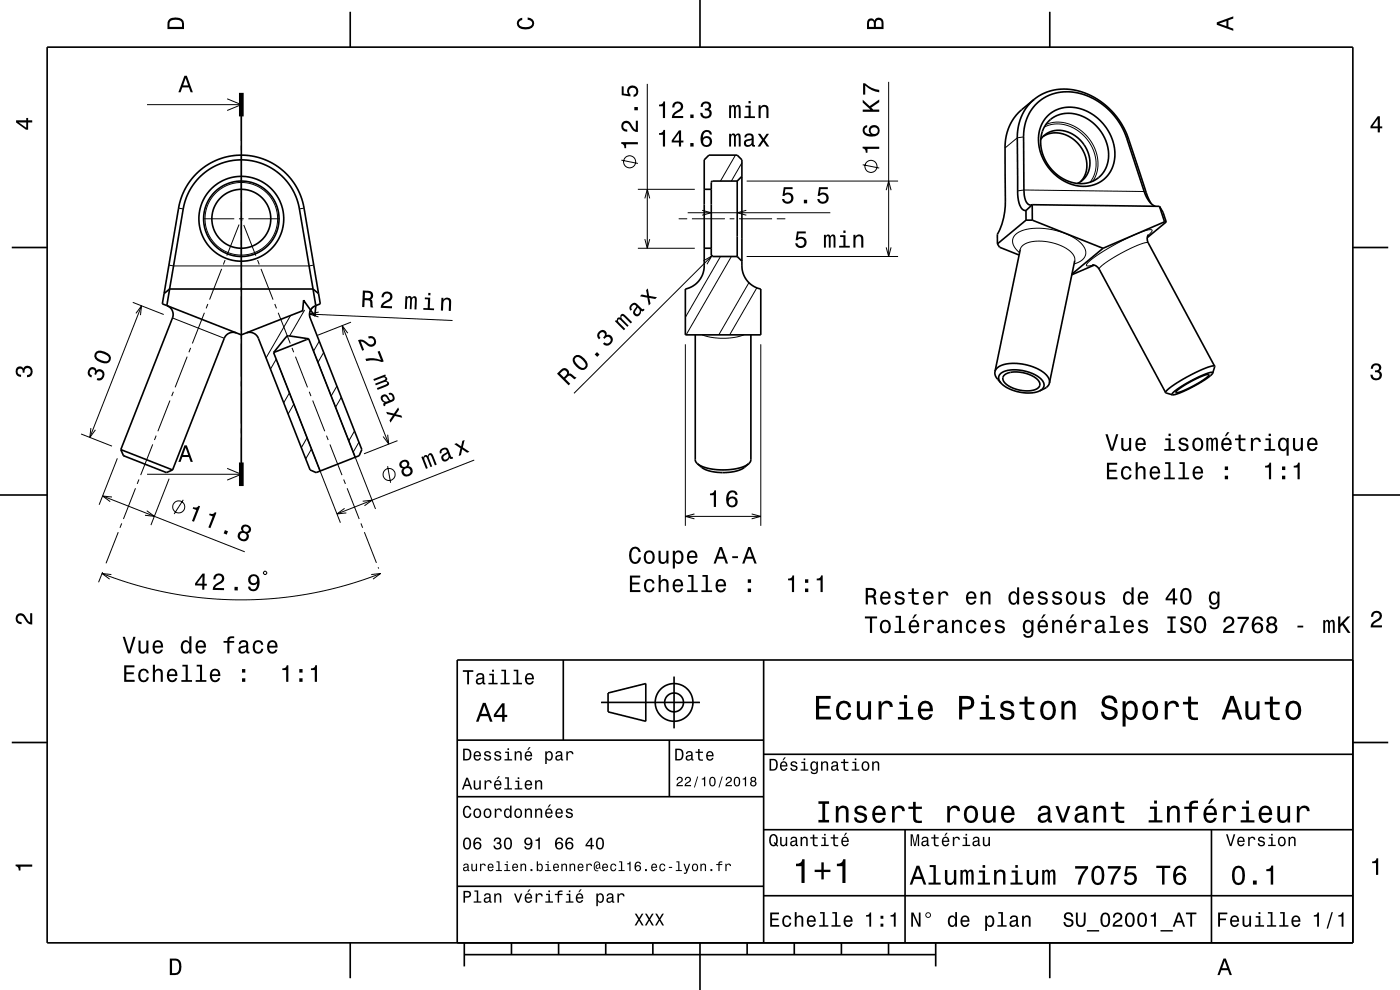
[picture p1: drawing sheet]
<svg xmlns="http://www.w3.org/2000/svg" width="297mm" height="210mm" viewBox="0 0 297 210" stroke-linecap="round" stroke-linejoin="round" font-family="sans-serif">
<g fill="none" stroke="#000" stroke-width=".21">
<path d="M137.3 17.8v34.9M188.5 17.4v37M31.2 22.2h20M48.2 21l3 1.2-3 1.2M51.2 24.7v5.2M51.2 30.9v1M51.2 32.9v27M131.8 34l3.5 .7M156 32.9l-3.2 5.5M157.4 34.5l-2.2 3.9M158.4 38.4h32.1M183 34.9l3.5 .7"/>
<path d="M217.1 29l-1.3 .2-2.6 2.2M221.5 27a7.7 7.7 0 0 1 9.8 3.5 7.1 7.1 0 0 1-.1 8.2M221.9 26.4a8.1 8.1 0 0 1 9.9 4.2 7.4 7.4 0 0 1 0 7.8M239 29.3l.4 .2M35.8 56.2l1 .2h28.8l1-.2M37.9 44.2l1 .1M43.1 46.4h6.6M47 57l-2.5 6.6M47.8 55.2l-.4 .9M50.7 46.4h1M50.7 47.6l-2.6 6.6M51.2 46.5l.1 .3"/>
<path d="M51.7 47.7l2.6 6.5M52.7 46.4h6.6M54.6 55.2l.4 .9M55.4 57l2.5 6.6M64.5 44.2l-1 .1M135.3 52.7h12.1M135.3 40.2h12.1M136.8 42.1l.5-1.9 .5 1.9M136.8 50.7l.5 2 .5-2M144 46.4h1.8M145.9 45.1h30.2M146.8 46.4h7"/>
<path d="M149 44.6l1.9 .5-1.9 .5M149.2 55.3l1.8-1-1 1.7M151.2 54.1l-29.4 29.3M152.8 54.4l-7.4 12.9M154.8 46.4h1M155.2 54.4l-9.6 16.6M156.8 46.4h7M158.3 44.6l-1.9 .5 1.9 .5M158.4 54.4h32.1M158.9 60l-6.4 11M164.8 46.4h1.8M188 40.3l.5-1.9 .5 1.9"/>
<path d="M188 52.5l.5 1.9 .5-1.9M215.9 40.5l1.3-.2 25.5 .3 .4 .2M216.3 53.6a2.6 2.6 0 0 1-1.1-3.6 7.5 7.5 0 0 1 6.3-1.5l3.2 .6 2.8 1.1a4.3 4.3 0 0 1 2.8 3.7 2.99 2.99 0 0 1-2.4 2.1M216.4 52.9a3 3 0 0 1 3.1-1.7 10.1 10.1 0 0 1 8.1 2.8l.4 .6v.7M243.5 50l.4-.4a.63 .63 0 0 0 .4-.9l-.8 .1-1.2 .4-3.9 1.7-4.3 2.4-3.1 2.3a.61 .61 0 0 0-.4 .8l1.4-.2M243.6 51.5h-.5l-1.4 .4-3.9 1.8-3.4 2.1-1 .8-.2 .5M28.2 64.1l6.5 2.6M28.8 66.5l1.2-1.6-.2 2M30 64.9l-10.9 27.9M36.6 67.4l11 4.4M39.7 75.7l-2.5 6.5M40.4 73.8l-.3 .9"/>
<path d="M43.4 66.3l-2.6 6.6M44.1 64.5l-.4 .9M51.2 60.9v1M51.2 62.9v7M51.2 70.9v1M51.2 72.9v7M52.7 70.4l-.1 .1M58.3 64.5l.4 .9M58.6 76.2l-1.2 2.1M58.8 76.6l13.4 34.3M59 66.3l2.6 6.6M61.6 66.9l-5.2 9"/>
<path d="M61.9 73.8l.4 .9M62.7 75.7l2.5 6.5M64.6 65.8l-3.2 5.5M65.7 66.6l30.3 1.4M66.2 73.7l13.5 34.3M66.7 65a2.01 2.01 0 0 0-.9 2.4M67.6 66.2l-1.9 .4 1.9 .6M67.7 72.4l-1.2 2.1M68.7 74.8l-1.3 2.1M72.6 69.1l9.9 25.1M73.8 70.7l-1.2-1.6 .2 2M74.5 68.3l-7.2 2.8"/>
<path d="M145.4 73v38.5M149 71l2 .6 2.4 .2 2.4-.2 2-.6M160.6 61.1l-5.8 9.9M161.4 73v38.5M17.2 92.1l6.6 2.5M19.3 90.8l-.2 2 1.1-1.6M24.9 97.2l-3.9 9.9M32.4 94.3l-2.6 6.5M33.1 92.4l-.3 .9M36.1 85l-2.6 6.5M36.8 83.1l-.4 .9M48.2 99.4l3 1.2-3 1.2"/>
<path d="M51.2 80.9v1M51.2 82.9v7M51.2 90.9v1M51.2 92.9v5.2M61.4 83.3l-1.2 2.1M62.3 85.7l-1.2 2.1M65.1 92.9l-1.2 2.1M65.6 83.1l.4 .9M66.1 95.2l-1.2 2.1M66.3 85l2.6 6.5M69.3 92.4l.3 .9M70 94.3l2.5 6.5"/>
<path d="M71.5 81.9l-1.2 2.1M72.4 84.3l-1.2 2.1M75.2 91.4l-1.2 2.1M76.1 93.8l-1.2 2.1M82.2 98.9l.7 3.5M82.2 92.2l.3 2-1.2-1.6M84.3 93.5l-7.1 2.8M100.6 97.6l-29.1 11.4M21.8 105.2l30.1 11.9M23.8 105.4l-2-.2 1.6 1.2M25.1 112.9l-2.6 6.6M25.8 111l-.3 1"/>
<path d="M28.7 103.6l-2.5 6.5M29.5 101.7l-.4 .9M31.1 108.3l1.6 1.2-1.9-.2M31.2 100.6h20M35.9 101.5l-3.9 9.9M38.9 106l-2 3M72.9 101.7l.4 .9M73.1 107.8l-1.6 1.2 2-.2M73.6 103.6l2.6 6.5M76.6 111l.3 1M76.9 106.3l2-.2-1.6 1.2M77.3 112.9l2.6 6.5"/>
<path d="M145.4 109.5h16M147.3 109l-1.9 .5 1.9 .6M159.5 109l1.9 .5-1.9 .6M21.6 121.7l6.9 2.3 7.8 1.9 7.2 1 7.4 .3 7.5-.3 7.7-1 7.8-1.9 6.8-2.3M21.8 121.4l-.9 2.1M23.6 121.9l-2-.2 1.7 1.1M55.9 121.4l.5-.2 .2 .4-.5 .3zM78.8 121.9l1.9-.2-1.6 1.1M80.2 120.3l.1 .3"/>
<circle cx="133.6" cy="34.3" r="1.28"/>
<circle cx="184.8" cy="35.3" r="1.28"/>
<circle cx="51.2" cy="46.4" r="7.7"/>
<circle cx="37.9" cy="107.5" r="1.28"/>
<circle cx="82.6" cy="100.7" r="1.28"/>
</g>
<g fill="none" stroke="#000" stroke-width=".35">
<path d="M10 10h277v190h-277zM74.3 2.5v7.5M148.5 0v10M222.7 2.5v7.5M51.2 22.2v78.4M150.4 32.9h6l1 1v22.5a5 5 0 0 0 4 4.9v9.7h-16v-9.7a5 5 0 0 0 4-4.9v-22.5zM156.4 38.4h-5.2l-.3 .3v15.4l.3 .3h5.2M156.4 38.4v16M157.4 37.4l-1 1M219.4 21.1l1.5-1 1.9-.8 2.1-.4 2 .1 2.1 .3 2 .8 2.1 1.1 1.7 1.4 2.4 2.6 1.7 3 4.5 13.4 .8 1.6M219.4 21.1l-1.2 1.2-1 1.3-.8 1.8-.4 1.7-.2 2 .1 10.9a6.2 6.2 0 0 0 1.1 4.5l.6 .2M219.4 21.1l-3.7 3.2-1.1 1.5-.7 1.5-.4 1.5-.3 1.8v6.4a32.3 32.3 0 0 1-.3 9.2l-.8 2.5-.5 1v2"/>
<path d="M220.8 29.6a5.2 5.2 0 0 1 7.6-.5 6.3 6.3 0 0 1 1.8 8.6l-.8 .7-.8 .5M221.3 28.9a6.1 6.1 0 0 1 8.4 2.9 5.6 5.6 0 0 1-.5 6.7M222.1 24.7a7.6 7.6 0 0 1 10.2 0 9.5 9.5 0 0 1 3.4 11.5 7 7 0 0 1-9.9 2.2 9.8 9.8 0 0 1-4.8-12zM222.4 25.8a6.8 6.8 0 0 1 9.3 .1 8.2 8.2 0 0 1 2.5 10.5 6.4 6.4 0 0 1-9 1.4 8.6 8.6 0 0 1-3.7-10.7zM2.5 52.5h7.5M149.4 52.7h1.5M149.4 40.2h1.5M156.4 54.4l1 1M211.6 51.7l.5 .8 4.1 1.6M216.4 52.9l-5.3 25.9M217.6 44.7l.1 2M217.7 46.7l-6.1 5"/>
<path d="M217.7 46.7h1.3M219 43.4l-.1 .1a1.25 1.25 0 0 1-1.4-1.2l-.3-2v-11.8l.3-2.2 .7-2a9.4 9.4 0 0 1 12.3-4l2 .9 2.2 1.6 1.5 1.6 1.5 2 1.2 2.5 3.8 11.7a4.8 4.8 0 0 0 2.4 3.2M219 43.4l-1.4 1.3M219 43.4h.1M219 43.4l27 .4M219 43.4v3.3M219 46.7l15 6M228 55.2l-5.4 26M231.7 56.2a1.73 1.73 0 0 1 1.5 .9l14.1 26.2M232.1 56.2l-4.7 2.1M234 52.7l-6.6 5.4M243.6 49.8a1.74 1.74 0 0 0 0 1.7l14.1 26.2"/>
<path d="M246 43.8h.1M246 43.8l1.1 3.3M246 43.8l.7 1.2 .7 2.1M247.1 47.1h.3M247.1 47.1l-13.1 5.6M247.4 47.1l-4 3.3M287 52.5h7.5M35.4 64.8l-1-.3 3.6-20.7 .4-1.7 .7-1.6 1-1.8 1.1-1.3 1.4-1.4 1.4-1 1.6-.9 1.8-.7 1.7-.3 2-.2 1.8 .1 1.9 .4 1.7 .6 1.8 .9 1.6 1.2 1.2 1.2 1.3 1.6 .9 1.5 .7 1.8 .5 1.7 3.4 20.6-.9 .3M35.4 64.8l15.8 6.2 1-.4M35.5 64.9a2 2 0 0 1 1.1 2.5M36 61.3l3-17.5a12.5 12.5 0 0 1 12.5-9.9 12.5 12.5 0 0 1 12 10.4l2.9 17M36 61.3l-1.2 1"/>
<path d="M36 61.3h30.4M36 61.3l-.6 3.5M36.6 67.4h.1M36.6 67.4l-11 28M47.6 71.8h.1M47.6 71.8l-11 27.9M50.2 70.6a2.01 2.01 0 0 0-2.6 1.2M52.2 70.6a2 2 0 0 1 2.6 1.2l11 27.9 1.3 .5 .8-.3M58 74.8l9.9 25.1M65.5 71.9l-4.6-.6-2.9 3.5M65.5 71.9l-7.5 2.9M65.5 71.9l9.9 25.1"/>
<path d="M66.4 61.3l.6 3.5M66.4 61.3l1.2 1M66.9 64.9a2 2 0 0 0-1.1 2.5l11 28-.6 1.3-8.3 3.2M67 64.8l-.2 2.3-2.4-3.4-.2 2.2-12 4.7M147.5 71v26.5l.1 .5 .4 .4M159.3 71v26.5l-.1 .4-.4 .5M211.1 78.8a3 3 0 0 1 3-1.7 10.1 10.1 0 0 1 8.2 2.8l.3 .7v.6M211.1 78.8l.2 1.1 1.1 1.4M213 79.6a6 6 0 0 1 5.9 .1 2.11 2.11 0 0 1 1.6 2.2 3.6 3.6 0 0 1-3.7 .9 4.7 4.7 0 0 1-4-2.3v-.5zM257.3 79.1a1.62 1.62 0 0 0-1.7 .3l-3.1 1.5-2.8 1.7a1.38 1.38 0 0 0-1 1.1M257.3 79.1l-1.3 1.2-2.8 1.7-2.9 1.3-1.6 .4M257.7 77.7l-.4 1.4"/>
<path d="M257.7 77.7h-.6l-1.1 .3-3.9 1.8-3.6 2.2-1 .8-.2 .5M25.6 95.4l.6 1.3 9.1 3.5 1.3-.5M25.6 95.4l11 4.3M148 98.4a11.9 11.9 0 0 0 8.6 .9l1.3-.4 .9-.5M148 98.4l.9 .8a9.9 9.9 0 0 0 9 0l.9-.8M212.4 81.3a1.44 1.44 0 0 1-.5-1.6 1.44 1.44 0 0 1 1.3-1 8.4 8.4 0 0 1 8 2.2 1.33 1.33 0 0 1-.7 2M212.4 81.3a8.5 8.5 0 0 0 8.1 1.6M222.6 81.2l-.6 1-1.5 .7M247.3 83.3l1.4 .4M249.6 82.9l1.9-1.3 3.1-1.7a2.7 2.7 0 0 1 1.9-.4l-.4 .5-1.3 .9-3.5 1.9a2.7 2.7 0 0 1-1.9 .5zM0 105h10M287 105h10"/>
<path d="M119.5 140v17M162 140v60M287 140h-190v60M2.5 157.5h7.5M97 157h65M127.5 149h21M129 147l8-2v8l-8-2zM142 157v12M143 143.5v11M287 157.5h7.5M97 169h65M162 176h125"/>
<path d="M162 160h125M192 176v24M257 176v24M97 188h65M162 190h125M74.3 200v7.5M98.5 202.5h100M98.5 200v5M108.5 200v2.5M118.5 200v2.5M128.5 200v2.5M138.5 200v2.5"/>
<path d="M148.5 200v10M158.5 200v2.5M168.5 200v2.5M178.5 200v2.5M188.5 200v2.5M198.5 200v5M222.7 200v7.5"/>
<circle cx="51.2" cy="46.4" r="8"/>
<circle cx="51.2" cy="46.4" r="6.2"/>
<circle cx="51.2" cy="46.4" r="9"/>
<circle cx="143" cy="149" r="2"/>
<circle cx="143" cy="149" r="4"/>
</g>
<path d="M51.2 19.7v5M51.2 98.1v5" fill="none" stroke="#000" stroke-width="1" stroke-linecap="butt"/>
<g fill="#000">
<path d="M36 4a2.18 2.18 0 0 0-.5 2.2h3.5v-1.2a1.43 1.43 0 0 0-1.7-1.3zM36.3 4.4a2.15 2.15 0 0 1 2.2 .3l.1 1h-2.6v-1z" fill-rule="evenodd"/>
<path d="M39.1 16.1l-1.3 3.5h.5l.4-1.1h1.4l.3 1.1h.5l-1.3-3.5zM39.4 16.6l.5 1.5h-1.1z" fill-rule="evenodd"/>
<path d="M109.9 4.2l.9-.4v.4a.7 .7 0 0 0-.7 .5 .7 .7 0 0 0 .3 .8 1.7 1.7 0 0 0 2.5-.5 .9 .9 0 0 0-1-.8v-.5a1.24 1.24 0 0 1 1.4 1.1 1.24 1.24 0 0 1-1 1.4 2.22 2.22 0 0 1-2.5-.7l-.2-.5z" fill-rule="evenodd"/>
<path d="M184.2 4.2l-.3 .7v1.3h3.5v-1.3a.98 .98 0 0 0-.7-1.1 .98 .98 0 0 0-1.2 .6 .84 .84 0 0 0-1.3-.2zM184.5 4.5a.54 .54 0 0 1 .6-.1 .54 .54 0 0 1 .3 .6v.7h-1zM185.9 4.4a.62 .62 0 0 1 .8-.1 .62 .62 0 0 1 .3 .6v.8h-1.2z" fill-rule="evenodd"/>
<path d="M258.1 4.7v.6l3.5 1.2v-.4l-1-.4v-1.4l1-.4v-.4zM258.6 5l1.6-.5v1z" fill-rule="evenodd"/>
<path d="M3.4 25.5v.5l2.1 1.5h.5v-1.5h.8v-.5h-.8v-.5h-.4v.5zM4 26h1.6v1.1z" fill-rule="evenodd"/>
<path d="M131.8 30.2v.3a.78 .78 0 0 1 .7 .9h.3v-.8h2.5v-.4zM132.1 25.9a1.2 1.2 0 0 0-.2 1.4 1.2 1.2 0 0 0 1.2 .6v-.4a.71 .71 0 0 1-.9-.5 .71 .71 0 0 1 .5-.9 .71 .71 0 0 1 .9 .5 1.8 1.8 0 0 0 1.7 1.4v-2.4h-.4v1.9a2.2 2.2 0 0 1-1.2-1.5 1.11 1.11 0 0 0-1.6-.1zM134.6 22.7v.7h.7v-.7zM131.9 18.3v1.9l1.8 .3v-.4a.79 .79 0 0 1-.1-1.2 .79 .79 0 0 1 1.1 0 .79 .79 0 0 1 0 1.1l-.3 .1v.5a1.21 1.21 0 0 0 1.1-1.5 1.21 1.21 0 0 0-1.7-.9 1.21 1.21 0 0 0-.5 1.8l-1-.2v-1.5z" fill-rule="evenodd"/>
<path d="M139.8 22.2v.3h.8v2.5h.5v-3.5h-.4a.77 .77 0 0 1-.9 .7zM142.9 21.8l-.2 .4-.1 .6h.5a.71 .71 0 0 1 .5-.9 .71 .71 0 0 1 .8 .6 .71 .71 0 0 1-.5 .8 1.8 1.8 0 0 0-1.4 1.7h2.4v-.4h-1.9a2.2 2.2 0 0 1 1.5-1.2 1.13 1.13 0 0 0 .1-1.6 1.13 1.13 0 0 0-1.7 0zM146.4 24.3v.7h.7v-.7zM148.9 21.8l-.3 .9h.5a.62 .62 0 0 1 .3-.8 .62 .62 0 0 1 .8 .3 .62 .62 0 0 1-.2 .8h-.5v.4a.72 .72 0 0 1 1 .5 .72 .72 0 0 1-.5 .9 .72 .72 0 0 1-.9-.5l-.1-.4h-.4a1.18 1.18 0 0 0 1.5 1.2 1.18 1.18 0 0 0 .6-1.8l-.3-.1a.91 .91 0 0 0 .4-1.2 .91 .91 0 0 0-1.1-.5zM154.7 22.3v2.7h.4v-1.8a.49 .49 0 0 1 .4-.6l.2 .3v2.1h.4v-2l.4-.4 .2 .1v.4v1.9h.4v-1.8a.69 .69 0 0 0-.5-1l-.5 .4-.2-.3-.3-.1-.5 .4v-.3zM158.1 22.4v.4h.7v1.9h-.9v.3h2.3v-.3h-1v-2.3zM158.8 21.4v.5h.5v-.5zM160.9 22.3v2.7h.5v-1.5a.63 .63 0 0 1 .5-.9 .63 .63 0 0 1 .7 .8v1.6h.4v-1.7a.89 .89 0 0 0-.6-1 .89 .89 0 0 0-1.1 .4v-.4z" fill-rule="evenodd"/>
<path d="M139.8 28.2v.4h.8v2.5h.5v-3.5h-.4a.77 .77 0 0 1-.9 .6zM144 27.7l-1.5 2.1v.4h1.5v.9h.5v-.9h.5v-.4h-.5v-2.1zM144 28.3v1.5h-1.1zM146.4 30.3v.8h.7v-.8zM149.2 27.9a2.39 2.39 0 0 0 .1 3.2 1.16 1.16 0 0 0 1.6-.4 1.16 1.16 0 0 0-.2-1.5 1.16 1.16 0 0 0-1.6 0 1.02 1.02 0 0 1 .8-1.2 .58 .58 0 0 1 .7 .5h.4a1.12 1.12 0 0 0-.7-.9 1.12 1.12 0 0 0-1.1 .3zM149.1 30a.75 .75 0 0 1 1.5 0 .75 .75 0 0 1-1.5 0zM154.7 28.4v2.7h.4v-1.8l.2-.6h.3l.1 .3v2.1h.4v-2.1l.4-.4 .2 .2v.4v1.9h.4v-1.9a.69 .69 0 0 0-.5-.9l-.5 .4-.2-.3-.3-.1-.5 .4v-.3zM158.2 28.5l-.3 .7h.4a.55 .55 0 0 1 .7-.6 .55 .55 0 0 1 .4 .8l-.2 .1a1 1 0 0 0-1.1 .2 1 1 0 0 0-.2 1 .93 .93 0 0 0 1.6 0l.1 .3 .6 .1v-.3l-.3-.1v-1.6a1.02 1.02 0 0 0-1.7-.6zM158.4 30l1-.3a.77 .77 0 0 1-.1 .9 .77 .77 0 0 1-.9 .1l-.2-.4zM160.8 28.4l.9 1.3-1 1.4h.6l.6-1.1 .8 1.1h.5l-1-1.4 .9-1.3h-.5l-.6 1-.7-1z" fill-rule="evenodd"/>
<path d="M183 31.1v.4a.78 .78 0 0 1 .7 .9h.3v-.8h2.5v-.5zM183.3 26.9a1.33 1.33 0 0 0-.1 1.4 1.33 1.33 0 0 0 1.3 .7 1.63 1.63 0 0 0 2.1-1.3 1.15 1.15 0 0 0-1.6-1.1 1.15 1.15 0 0 0-.3 1.9 1.03 1.03 0 0 1-1.3-.9 .58 .58 0 0 1 .6-.6v-.5zM184.7 27.8a.75 .75 0 0 1 1.5 0 .75 .75 0 0 1-1.5 0z" fill-rule="evenodd"/>
<path d="M183 21.1v.7l1.6 1.5h-1.6v.4h3.5v-.4h-1.2l-.5-.5 1.7-1.1v-.6l-2 1.4zM183.1 17.7v2.4h.5v-1.9a5.2 5.2 0 0 0 2.9 1.4v-.5a5.3 5.3 0 0 1-3-1.4z" fill-rule="evenodd"/>
<path d="M292.3 24.7l-1.6 2.1v.4h1.6v.9h.4v-.9h.5v-.4h-.5v-2.1zM292.3 25.2v1.6h-1.1z" fill-rule="evenodd"/>
<path d="M166.3 39.7l-.3 1.9h.4a.8 .8 0 0 1 1.2-.3 .8 .8 0 0 1 0 1.3 .8 .8 0 0 1-1.2-.4h-.5a1.21 1.21 0 0 0 1.5 1.1 1.21 1.21 0 0 0 .8-1.7 1.21 1.21 0 0 0-1.7-.5l.1-1h1.5v-.4zM170.5 42.4v.7h.7v-.7zM173.7 39.7l-.2 1.9h.4a.8 .8 0 0 1 1.2-.3 .8 .8 0 0 1-.1 1.3 .8 .8 0 0 1-1.2-.4h-.4a1.21 1.21 0 0 0 1.5 1.1 1.21 1.21 0 0 0 .8-1.7 1.21 1.21 0 0 0-1.8-.5l.2-1h1.5v-.4z" fill-rule="evenodd"/>
<path d="M169.1 49.1l-.3 1.9h.4a.79 .79 0 0 1 1.2-.2 .79 .79 0 0 1 0 1.1 .79 .79 0 0 1-1.2 0v-.3h-.5a1.21 1.21 0 0 0 1.5 1.1 1.21 1.21 0 0 0 .8-1.7 1.21 1.21 0 0 0-1.7-.5l.1-1h1.5v-.4zM174.8 49.8v2.7h.4v-2.1l.2-.3h.3l.1 .3v2.1h.4v-2.1l.4-.3 .2 .1v.4v1.9h.4v-1.8a.69 .69 0 0 0-.5-1l-.5 .4-.2-.3-.3-.1-.5 .4v-.3zM178.2 49.9v.4h.7v1.8h-.9v.4h2.3v-.4h-.9v-2.2zM178.9 48.9v.5h.5v-.5zM181 49.8v2.7h.5v-1.5a.63 .63 0 0 1 .5-.9 .63 .63 0 0 1 .7 .7v1.7h.4v-1.8a.89 .89 0 0 0-.6-.9 .89 .89 0 0 0-1 .4v-.4z" fill-rule="evenodd"/>
<path d="M76 72.2l.8 2.2 .4-.2-.7-1.7a2.22 2.22 0 0 1 1.7 .9 1.14 1.14 0 0 0 1.6-1.1 1.14 1.14 0 0 0-1.7-.9l.2 .4a.7 .7 0 0 1 .9 .2 .7 .7 0 0 1-.1 1 .7 .7 0 0 1-1-.2 1.81 1.81 0 0 0-2.1-.6zM77.5 76.1l.2 .5a5.3 5.3 0 0 1 3.3 .2l.4-.1-.9-2.3-.4 .2 .7 1.8a5.2 5.2 0 0 0-3.3-.3z" fill-rule="evenodd"/>
<path d="M77 61.6l-.2 3.5h.5l.1-1.4a1.08 1.08 0 0 1 1.1 .3l.1 1.2h.6l-.2-1.5-.3-.2a.97 .97 0 0 0 .4-1.1 .97 .97 0 0 0-.9-.7zM77.4 62.1a1.09 1.09 0 0 1 1.2 .3 .6 .6 0 0 1 0 .7 .6 .6 0 0 1-.7 .2l-.5-.1z" fill-rule="evenodd"/>
<path d="M81.3 62.1a1.18 1.18 0 0 1 1.9 .4 1.18 1.18 0 0 1-1 1.6l-.6 .4-.3 .4 1.9 .1v.4l-2.4-.1a1.8 1.8 0 0 1 1.4-1.7 .71 .71 0 0 0 .6-.8 .71 .71 0 0 0-.9-.6 .71 .71 0 0 0-.5 .9l-.5-.1z" fill-rule="evenodd"/>
<path d="M86 62.8l-.1 2.7h.4l.1-2 .2-.3h.3l.1 .2-.1 2.2h.4l.1-2.1 .4-.3 .2 .1v.4l-.1 1.9h.4l.1-1.8a.69 .69 0 0 0-.5-1l-.5 .4-.2-.3-.3-.1-.5 .3v-.3zM90.1 63.1v.4h.7l-.1 1.9-.9-.1v.4l2.3 .1v-.4h-.9l.1-2.2zM90.9 62.1l-.1 .5h.5v-.5zM93.7 63.2l-.2 2.7h.5v-1.6a.64 .64 0 0 1 .5-.7 .64 .64 0 0 1 .8 .4l-.1 1.9 .4 .1 .1-1.8a.89 .89 0 0 0-.6-1 .89 .89 0 0 0-1 .4v-.4z" fill-rule="evenodd"/>
<path d="M121.8 75.6a1.43 1.43 0 0 0 .4 2.1 1.41 1.41 0 0 0 2.2 .5 1.42 1.42 0 0 0-.5-2.2 1.52 1.52 0 0 0-2.1-.4zM122.1 75.9l.3-.2a2.36 2.36 0 0 1 1.8 1.9l-.4 .5a2.39 2.39 0 0 1-1.9-1.9zM126.2 75.2l.5 .5 .5-.5-.5-.5zM127 70.4a1.05 1.05 0 0 0 .1 1.6l.3-.3a.62 .62 0 0 1-.3-.8 .62 .62 0 0 1 .7-.4 .62 .62 0 0 1 .5 .7l-.4 .4 .3 .3a.72 .72 0 0 1 1-.4 .72 .72 0 0 1 .3 1 .72 .72 0 0 1-1 .3l-.3-.2-.3 .3a1.18 1.18 0 0 0 1.9-.2 1.18 1.18 0 0 0-.8-1.7l-.3 .1a.91 .91 0 0 0-.6-1.1 .91 .91 0 0 0-1.1 .4z" fill-rule="evenodd"/>
<path d="M131 67.5l-.1 .6-.2-.2-.3 .2 2 2 .2-.3-1.2-1.3a.5 .5 0 0 1-.2-.7h.4l1.5 1.5 .3-.2-1.5-1.5v-.5l.2-.1 .4 .3 1.3 1.3 .3-.3-1.3-1.3a.69 .69 0 0 0-1.1-.3l-.1 .7-.3-.1zM133.9 64.6a.87 .87 0 0 0-.1 1.3l.3-.3a.55 .55 0 0 1 .1-.8 .55 .55 0 0 1 .8 .3l-.1 .1a1 1 0 0 0-.6 .9 1 1 0 0 0 .5 1 .93 .93 0 0 0 1.2-1.2l.3 .2 .4-.4-.2-.2-.2 .1-1.2-1.1a.8 .8 0 0 0-1.2 .1zM135.3 65.2a.77 .77 0 0 1 .4 .8 .77 .77 0 0 1-.5 .7l-.4-.2-.1-.3zM135.8 62.8l1.5 .3 .3 1.7 .4-.4-.3-1.2 1.3 .2 .4-.3-1.7-.3-.3-1.6-.3 .3 .2 1.2-1.2-.2z" fill-rule="evenodd"/>
<path d="M291.1 77.4a1.08 1.08 0 0 1 1.4-.2 1.08 1.08 0 0 1 .4 1.2l-.3 .3a1.06 1.06 0 0 1 .5 1.3 1.06 1.06 0 0 1-1.2 .7 1.1 1.1 0 0 1-1.2-1.2h.5a.71 .71 0 0 0 1 .8 .71 .71 0 0 0 .1-1.3h-.6v-.4a.61 .61 0 0 0 .8-.3 .61 .61 0 0 0-.2-.8 .61 .61 0 0 0-.9 .2l-.1 .5h-.5z" fill-rule="evenodd"/>
<path d="M3.6 78a.86 .86 0 0 1 1.4 .2 1.06 1.06 0 0 1 1.2-.6 1.06 1.06 0 0 1 .7 1.2 1.1 1.1 0 0 1-1.2 1.2v-.4a.71 .71 0 0 0 .8-1 .71 .71 0 0 0-1.3-.1v.6h-.4a.61 .61 0 0 0-.3-.8 .61 .61 0 0 0-.8 .2 .61 .61 0 0 0 .2 .8l.6 .2v.4a1.15 1.15 0 0 1-1.2-.6 1.15 1.15 0 0 1 .3-1.3z" fill-rule="evenodd"/>
<path d="M18.9 78.2a1.11 1.11 0 0 0 .5 1.9l.1-.4a.62 .62 0 0 1-.6-.6 .62 .62 0 0 1 .6-.7 .62 .62 0 0 1 .7 .5l-.2 .5 .4 .1a.72 .72 0 0 1 .7-.7 .72 .72 0 0 1 .7 .8 .72 .72 0 0 1-.8 .7l-.3-.1-.2 .4a1.18 1.18 0 0 0 1.7-1 1.18 1.18 0 0 0-1.5-1.2l-.2 .2a.86 .86 0 0 0-.7-.7 .86 .86 0 0 0-.9 .3zM20.4 74.6a1.14 1.14 0 0 0 .2 1.9 2.29 2.29 0 0 0 2.6 .3 1.13 1.13 0 0 0-.3-1.8 2.31 2.31 0 0 0-2.5-.4zM20.7 74.9a2.38 2.38 0 0 1 2.4 1l-.2 .6a2.37 2.37 0 0 1-2.5-.9z" fill-rule="evenodd"/>
<path d="M39.1 94.5l-1.3 3.5h.5l.4-1.1h1.4l.3 1.1h.5l-1.3-3.5zM39.4 95l.5 1.5h-1.1z" fill-rule="evenodd"/>
<path d="M79.2 80.4l.2 .4 1.9-.7h.4l.1 .3-.2 .2-2 .8 .1 .3 2-.7 .4 .2v.2l-.4 .2-1.7 .7 .1 .4 1.7-.7a.69 .69 0 0 0 .7-.8l-.5-.4 .2-.3-.1-.3-.5-.3 .3-.1-.2-.4zM81 83.9a.93 .93 0 0 0 .6 1.5l-.3 .2 .2 .6 .3-.1-.1-.3 .2-.1 1.3-.5a1 1 0 0 0 .4-1.2 1 1 0 0 0-1.2-.6l.2 .4a.55 .55 0 0 1 .7 .4 .55 .55 0 0 1-.6 .6l-.1-.2a1 1 0 0 0-.6-.8 1 1 0 0 0-1 .1zM81.3 84.2l.5-.1 .7 .9a.77 .77 0 0 1-.9 .1 .77 .77 0 0 1-.4-.8zM81.9 87.4l.2 .4 1.3 .3-.8 1.1 .2 .5 1-1.5 1.5 .4-.2-.5-1.1-.2 .7-1-.2-.5-.9 1.3z" fill-rule="evenodd"/>
<path d="M85 97.8a.84 .84 0 0 0-.3 .9 .84 .84 0 0 0 .8 .7 1.11 1.11 0 0 0 .1 1.6 1.11 1.11 0 0 0 1.6-.3 1.03 1.03 0 0 0 .3-1.1 1.03 1.03 0 0 0-.9-.7 .89 .89 0 0 0 0-1.2 .89 .89 0 0 0-1.2-.1zM85.6 100a.75 .75 0 0 1 1.5 0 .75 .75 0 0 1-1.5 0zM85.2 98.5a.6 .6 0 0 1 1.2 0 .6 .6 0 0 1-1.2 0z" fill-rule="evenodd"/>
<path d="M89.4 96.9l1 2.6 .3-.2-.7-1.9 .1-.4 .2-.1 .2 .2 .8 2 .4-.2-.7-1.9 .1-.5 .3 .1 .2 .3 .7 1.8 .4-.1-.7-1.8a.69 .69 0 0 0-.9-.7l-.3 .6-.3-.2h-.3l-.3 .6-.2-.3zM93.6 95.3a.79 .79 0 0 0-.3 .9l.4-.1a.55 .55 0 0 1 .4-.8 .55 .55 0 0 1 .7 .6l-.2 .1a1.01 1.01 0 0 0-.9 .6 1.01 1.01 0 0 0 .1 1.1 .94 .94 0 0 0 1.6-.6l.2 .3 .5-.2-.1-.3h-.2l-.7-1.5a.9 .9 0 0 0-1.5-.1zM94.1 96.9l.9-.7a.77 .77 0 0 1 .1 .9 .77 .77 0 0 1-.8 .4zM96.4 94.2l1.3 .9-.4 1.6 .5-.2 .3-1.2 1 .7 .5-.2-1.4-.9 .4-1.6-.5 .2-.3 1.2-.9-.7z" fill-rule="evenodd"/>
<path d="M118.2 79.3l2.4 2.4 .4-.3-1.1-1a.85 .85 0 0 1 1.3-.5l.7 .6 .4-.4-1.3-.9-.3 .1a.97 .97 0 0 0-.5-1.1 .97 .97 0 0 0-1.2 .2zM118.8 79.2a1.09 1.09 0 0 1 1.1-.6 .6 .6 0 0 1 .4 .5 .6 .6 0 0 1-.3 .6l-.4 .4z" fill-rule="evenodd"/>
<path d="M234.5 92.1l1.1 3.5h.5l1.1-3.5h-.4l-.9 3-.9-3zM237.9 92.9v1.8a.89 .89 0 0 0 .6 1 .89 .89 0 0 0 1-.5v.4h.5v-2.7h-.5v1.6a.65 .65 0 0 1-.4 .7 .65 .65 0 0 1-.8-.3v-2zM241.1 93.2a1.54 1.54 0 0 0 .8 2.5 1.07 1.07 0 0 0 1.1-.9h-.4l-.2 .4-.4 .1a.76 .76 0 0 1-.7-.9h1.8a1.16 1.16 0 0 0-.5-1.4 1.16 1.16 0 0 0-1.5 .2zM241.5 93.4a.66 .66 0 0 1 .8-.1 .66 .66 0 0 1 .3 .7h-1.3zM247.2 93v.4h.7v1.8h-.9v.4h2.3v-.4h-1v-2.2zM247.9 92v.5h.5v-.5zM250.3 93a.75 .75 0 0 0-.2 .9 .75 .75 0 0 0 .7 .5l.9 .3a.63 .63 0 0 1-.6 .7 .63 .63 0 0 1-.7-.6h-.4a1.07 1.07 0 0 0 1.2 .9 1.07 1.07 0 0 0 .9-1.2l-.4-.4-1.1-.3a.54 .54 0 0 1 .4-.7 .54 .54 0 0 1 .6 .5h.5a1.03 1.03 0 0 0-.7-.8 1.03 1.03 0 0 0-1.1 .2zM253.2 93.2a1.53 1.53 0 0 0 .9 2.5 1.48 1.48 0 0 0 1.2-1.4 1.48 1.48 0 0 0-1.2-1.5l-.5 .1zM253.6 93.5a.67 .67 0 0 1 .7-.3 .67 .67 0 0 1 .5 .6 1.11 1.11 0 0 1-.7 1.5 1.17 1.17 0 0 1-.5-1.8zM255.9 92.9v2.7h.4v-1.8l.2-.6h.3l.1 .3 .1 2.1h.3l.1-2.1 .3-.3 .2 .1 .1 .4v1.9h.4v-1.9a.69 .69 0 0 0-.6-.9l-.5 .4-.2-.3-.3-.1-.5 .4v-.3zM260.3 91.7l-.5 .8h.3l.7-.8zM259.4 93.2a1.54 1.54 0 0 0 .8 2.5 1.07 1.07 0 0 0 1-.9h-.4l-.2 .4-.4 .1a.76 .76 0 0 1-.7-.9h1.8a1.16 1.16 0 0 0-.5-1.4 1.16 1.16 0 0 0-1.4 .2zM259.7 93.4a.66 .66 0 0 1 .8-.1 .66 .66 0 0 1 .3 .7h-1.3zM262.8 92.2v.8h-.8v.4h.8v1.8a1.04 1.04 0 0 0 1.4 .5v-.4a.68 .68 0 0 1-1-.3v-1.6h1v-.4h-1v-.8zM265.4 92.9v2.7h.4v-1.5a.66 .66 0 0 1 .4-.8 .66 .66 0 0 1 .8 .2v.3h.5a.89 .89 0 0 0-.7-1 .89 .89 0 0 0-1 .6v-.5zM268.5 93v.4h.7v1.8h-1v.4h2.3v-.4h-.9v-2.2zM269.1 92v.5h.5v-.5zM271.4 93.2a1.57 1.57 0 0 0 .8 2.5l.4-.1 .3-.4v1.5h.5v-3.8h-.5v.4l-.1-.2a.88 .88 0 0 0-1.4 .1zM271.8 93.5a.62 .62 0 0 1 .6-.3 .62 .62 0 0 1 .5 .6 1.12 1.12 0 0 1-.7 1.5 1.19 1.19 0 0 1-.4-1.8zM274.3 92.9v1.8a.89 .89 0 0 0 .6 1 .89 .89 0 0 0 1.1-.5v.4h.4v-2.7h-.4v1.6a.65 .65 0 0 1-.4 .7 .65 .65 0 0 1-.8-.3l-.1-2zM277.6 93.2a1.54 1.54 0 0 0 .8 2.5 1.07 1.07 0 0 0 1.1-.9h-.5l-.2 .4-.4 .1a.76 .76 0 0 1-.7-.9h1.8a1.17 1.17 0 0 0-.5-1.4 1.17 1.17 0 0 0-1.4 .2zM277.9 93.4a.66 .66 0 0 1 .8-.1 .66 .66 0 0 1 .4 .7h-1.4z" fill-rule="evenodd"/>
<path d="M41 107.6l-.1 .3 .7 .3-.9 2.3 .5 .2 1.2-3.3-.3-.1a.77 .77 0 0 1-1.1 .3zM44.5 108.9l-.1 .4 .7 .3-.9 2.3 .4 .1 1.3-3.2-.3-.2a.77 .77 0 0 1-1.1 .3zM47.7 112.4l-.3 .7 .7 .3 .3-.7zM51.4 111.5a.8 .8 0 0 0 0 1.2 1.11 1.11 0 0 0-1 1.2 1.11 1.11 0 0 0 1.3 .9 1.03 1.03 0 0 0 1-.6 1.03 1.03 0 0 0-.2-1.1 .89 .89 0 0 0 .8-.9 .89 .89 0 0 0-.8-.8l-.4-.1zM50.9 113.7a.71 .71 0 0 1 1.4 0 .71 .71 0 0 1-1.4 0zM51.6 112.3a.6 .6 0 0 1 1.2 0 .6 .6 0 0 1-1.2 0z" fill-rule="evenodd"/>
<path d="M133.8 116.4a2.52 2.52 0 0 0 .4 3.1 1.27 1.27 0 0 0 1.8-1.3h-.5a.82 .82 0 0 1-1.1 .9 2.08 2.08 0 0 1 0-2.6 .71 .71 0 0 1 1.1 .6h.4a1.19 1.19 0 0 0-.8-1.1 1.19 1.19 0 0 0-1.3 .4zM136.9 117.1a1.53 1.53 0 0 0 .8 2.5 1.48 1.48 0 0 0 1.2-1.4 1.48 1.48 0 0 0-1.2-1.5l-.5 .1zM137.2 117.4a.67 .67 0 0 1 .7-.2 .67 .67 0 0 1 .5 .5 1.11 1.11 0 0 1-.7 1.5 1.17 1.17 0 0 1-.5-1.8zM139.7 116.8v1.8a.89 .89 0 0 0 .6 1 .89 .89 0 0 0 1.1-.5v.4h.4v-2.7h-.4v1.6a.64 .64 0 0 1-.4 .8 .64 .64 0 0 1-.8-.3v-2.1zM142.7 116.8v3.8h.5v-1.5a.93 .93 0 0 0 1 .5 .93 .93 0 0 0 .7-.8 1.5 1.5 0 0 0-.9-2.1l-.5 .2-.3 .4v-.5zM143.4 117.4a.63 .63 0 0 1 .7-.2 .63 .63 0 0 1 .4 .5 1.13 1.13 0 0 1-.6 1.5 1.18 1.18 0 0 1-.5-1.8zM146 117.1a1.55 1.55 0 0 0 .8 2.5 1.06 1.06 0 0 0 1.1-.8h-.4l-.2 .3-.4 .1a.76 .76 0 0 1-.7-.9h1.8a1.17 1.17 0 0 0-.5-1.4 1.17 1.17 0 0 0-1.5 .2zM146.4 117.3a.66 .66 0 0 1 .8-.1 .66 .66 0 0 1 .3 .7h-1.3zM152.7 116l-1.3 3.5h.4l.4-1h1.4l.4 1h.4l-1.2-3.5zM152.9 116.5l.6 1.6h-1.1zM155.3 118v.4h1.3v-.4zM158.7 116l-1.3 3.5h.5l.4-1h1.4l.3 1h.5l-1.3-3.5zM159 116.5l.5 1.6h-1.1z" fill-rule="evenodd"/>
<path d="M150.6 104.7v.3h.8v2.5h.5v-3.5h-.4a.77 .77 0 0 1-.9 .7zM154.6 104.3a2.4 2.4 0 0 0 .2 3.2 1.16 1.16 0 0 0 1.5-.3 1.16 1.16 0 0 0-.2-1.5 1.16 1.16 0 0 0-1.6 0 1.02 1.02 0 0 1 .9-1.3 .58 .58 0 0 1 .6 .6h.5a1.12 1.12 0 0 0-.8-1 1.12 1.12 0 0 0-1.1 .3zM154.5 106.5a.75 .75 0 0 1 1.5 0 .75 .75 0 0 1-1.5 0z" fill-rule="evenodd"/>
<path d="M234.8 98.2v3.5h2.2v-.5h-1.7v-1.1h1.6v-.5h-1.6v-1h1.7v-.4zM238.1 99.2a1.53 1.53 0 0 0 .8 2.6 1.06 1.06 0 0 0 1.1-1.1h-.4a.67 .67 0 0 1-.6 .7 .67 .67 0 0 1-.7-.6 1.12 1.12 0 0 1 .7-1.6 .59 .59 0 0 1 .6 .7h.4a1.09 1.09 0 0 0-.7-1 1.09 1.09 0 0 0-1.2 .3zM240.9 98v3.7h.5v-1.6a.63 .63 0 0 1 .4-.8 .63 .63 0 0 1 .7 .4l.1 2h.4v-1.8a.88 .88 0 0 0-.6-1 .88 .88 0 0 0-1 .4v-1.3zM244.2 99.2a1.54 1.54 0 0 0 .8 2.6 1.06 1.06 0 0 0 1.1-.9h-.5l-.2 .3-.4 .2a.76 .76 0 0 1-.7-1h1.8a1.16 1.16 0 0 0-.5-1.3 1.16 1.16 0 0 0-1.4 .1zM244.5 99.5a.66 .66 0 0 1 .8-.2 .66 .66 0 0 1 .4 .8h-1.4zM247.2 98v.4h.7v2.9h-.9v.4h2.2v-.4h-.9v-3.3zM250.2 98v.4h.7v2.9h-.9v.4h2.3v-.4h-.9v-3.3zM253.3 99.2a1.55 1.55 0 0 0 .8 2.6 1.06 1.06 0 0 0 1.1-.9h-.5l-.2 .3-.4 .2a.76 .76 0 0 1-.7-1h1.8a1.17 1.17 0 0 0-.5-1.3 1.17 1.17 0 0 0-1.4 .1zM253.6 99.5a.66 .66 0 0 1 .8-.2 .66 .66 0 0 1 .4 .8h-1.4zM259.8 100.9v.8h.7v-.8zM259.8 99v.7h.7v-.7z" fill-rule="evenodd"/>
<path d="M268.4 98.8v.4h.8v2.5h.5v-3.6h-.4a.78 .78 0 0 1-.9 .7zM272 100.9v.8h.7v-.8zM272 99v.7h.7v-.7zM274.4 98.8v.4h.9v2.5h.4v-3.6h-.3a.77 .77 0 0 1-1 .7z" fill-rule="evenodd"/>
<path d="M3.6 130.4a1.22 1.22 0 0 1 2 .7l.4 .6 .4 .3v-1.9h.4v2.4a1.8 1.8 0 0 1-1.7-1.4 .71 .71 0 0 0-.9-.5 .71 .71 0 0 0-.5 .8 .71 .71 0 0 0 .9 .5v.5a1.18 1.18 0 0 1-1.2-.7 1.18 1.18 0 0 1 .2-1.3z" fill-rule="evenodd"/>
<path d="M26 135.1l1.2 3.5h.5l1.1-3.5h-.5l-.9 3-.9-3zM29.4 135.9v1.8a.89 .89 0 0 0 .6 .9 .89 .89 0 0 0 1.1-.4v.4h.4v-2.7h-.5v1.5a.65 .65 0 0 1-.3 .8 .65 .65 0 0 1-.9-.3v-2zM32.7 136.2a1.54 1.54 0 0 0 .8 2.5 1.06 1.06 0 0 0 1.1-.9h-.5l-.2 .4-.4 .1a.75 .75 0 0 1-.7-.9h1.8a1.17 1.17 0 0 0-.5-1.4 1.17 1.17 0 0 0-1.4 .2zM33 136.4a.66 .66 0 0 1 .8-.2 .66 .66 0 0 1 .3 .8h-1.3zM38.6 136.2a1.57 1.57 0 0 0 .8 2.5l.4-.1 .4-.4v.4h.4v-3.6h-.4v1.3a.89 .89 0 0 0-1.6-.1zM39 136.5a.62 .62 0 0 1 .7-.3 .62 .62 0 0 1 .4 .6 1.11 1.11 0 0 1-.6 1.5 1.19 1.19 0 0 1-.5-1.8zM41.8 136.2a1.54 1.54 0 0 0 .8 2.5 1.06 1.06 0 0 0 1.1-.9h-.5l-.2 .4-.4 .1a.75 .75 0 0 1-.7-.9h1.8a1.17 1.17 0 0 0-.5-1.4 1.17 1.17 0 0 0-1.4 .2zM42.1 136.4a.66 .66 0 0 1 .8-.1 .66 .66 0 0 1 .3 .7h-1.3zM47.4 136v.3h.8v2.3h.5v-2.3h1v-.3h-1v-.4l.3-.2h.7v-.4a1.04 1.04 0 0 0-1.5 .7v.3zM50.9 136l-.2 .7h.4a.55 .55 0 0 1 .6-.6 .55 .55 0 0 1 .4 .8l-.2 .1a1.14 1.14 0 0 0-1.3 .9 .73 .73 0 0 0 .8 .8l.4-.1 .5-.4 .1 .3 .5 .1v-.3l-.2-.1v-1.6a1.02 1.02 0 0 0-1.8-.6zM51.1 137.5l1.1-.3a.77 .77 0 0 1-.2 .9 .77 .77 0 0 1-.9 .1zM53.9 136.2a1.53 1.53 0 0 0 .9 2.5 1.06 1.06 0 0 0 1.1-1.1h-.5a.67 .67 0 0 1-.6 .7 .67 .67 0 0 1-.7-.6 1.12 1.12 0 0 1 .7-1.5 .6 .6 0 0 1 .6 .6h.4a1.09 1.09 0 0 0-.7-1 1.09 1.09 0 0 0-1.2 .4zM57 136.2a1.54 1.54 0 0 0 .7 2.5 1.06 1.06 0 0 0 1.1-.9h-.4l-.2 .4-.4 .1a.75 .75 0 0 1-.7-.9h1.8a1.17 1.17 0 0 0-.5-1.4 1.17 1.17 0 0 0-1.4 .2zM57.3 136.4a.66 .66 0 0 1 .8-.1 .66 .66 0 0 1 .3 .7h-1.3z" fill-rule="evenodd"/>
<path d="M43 121.7l-1.6 2v.5h1.5v.9h.4l.1-.9h.5v-.4h-.5v-2.1zM43 122.2l-.1 1.6h-1.1zM45.6 121.9l-.3 1h.4a.71 .71 0 0 1 .5-.8 .71 .71 0 0 1 .9 .5 .71 .71 0 0 1-.5 .8 1.81 1.81 0 0 0-1.5 1.7l2.4 .1v-.4l-1.9-.1a2.21 2.21 0 0 1 1.5-1.1 1.13 1.13 0 0 0 .2-1.7 1.13 1.13 0 0 0-1.7 0zM49.8 124.5l-.1 .7 .7 .1 .1-.8zM53 122.1a1.15 1.15 0 0 0-.1 1.7 1.15 1.15 0 0 0 1.7 0 1.03 1.03 0 0 1-.9 1.2 .55 .55 0 0 1-.6-.6h-.5a1.18 1.18 0 0 0 1.2 1 1.18 1.18 0 0 0 1.2-1.1 1.76 1.76 0 0 0-1.2-2.5zM53.1 122.9a.75 .75 0 0 1 1.5 0 .75 .75 0 0 1-1.5 0z" fill-rule="evenodd"/>
<path d="M133.6 122.1v3.5h2.3v-.4h-1.8v-1.2h1.6v-.4h-1.6v-1.1h1.7v-.4zM136.9 123.2a1.53 1.53 0 0 0 .8 2.5 1.07 1.07 0 0 0 1.2-1.1h-.5a.67 .67 0 0 1-.6 .7 .67 .67 0 0 1-.7-.6 1.11 1.11 0 0 1 .7-1.5 .6 .6 0 0 1 .6 .6h.4a1.09 1.09 0 0 0-.7-1 1.09 1.09 0 0 0-1.2 .4zM139.7 122v3.6h.5v-1.6a.64 .64 0 0 1 .4-.7 .64 .64 0 0 1 .8 .3v2h.4v-1.8a.88 .88 0 0 0-.6-1 .88 .88 0 0 0-1 .5v-1.3zM143 123.2a1.54 1.54 0 0 0 .8 2.5 1.05 1.05 0 0 0 1.1-.9h-.5l-.2 .4-.4 .1a.76 .76 0 0 1-.7-.9h1.8a1.16 1.16 0 0 0-.5-1.4 1.16 1.16 0 0 0-1.4 .2zM143.3 123.4a.66 .66 0 0 1 .8-.1 .66 .66 0 0 1 .4 .7h-1.4zM146 122v.3h.7v2.9h-.9v.4h2.2v-.4h-.9v-3.2zM149 122v.3h.7v2.9h-.9v.4h2.3v-.4h-.9v-3.2zM152.1 123.2a1.54 1.54 0 0 0 .8 2.5 1.06 1.06 0 0 0 1.1-.9h-.5l-.2 .4-.3 .1a.76 .76 0 0 1-.7-.9h1.7a1.16 1.16 0 0 0-.5-1.4 1.16 1.16 0 0 0-1.4 .2zM152.4 123.4a.66 .66 0 0 1 .8-.1 .66 .66 0 0 1 .4 .7h-1.3zM158.6 124.8v.8h.7v-.8zM158.6 122.9v.7h.7v-.7z" fill-rule="evenodd"/>
<path d="M167.2 122.7v.4h.8v2.5h.5v-3.5h-.4a.77 .77 0 0 1-.9 .6zM170.8 124.8v.8h.7v-.8zM170.8 122.9v.7h.7v-.7zM173.3 122.7v.4h.8v2.5h.4v-3.5h-.3a.77 .77 0 0 1-.9 .6z" fill-rule="evenodd"/>
<path d="M183.7 124.7v3.5h.4v-1.5a.85 .85 0 0 1 1.2 .6l.2 .9h.5l-.3-1.5-.3-.2a.97 .97 0 0 0 .4-1.1 .97 .97 0 0 0-1-.7zM184.1 125.1a1.08 1.08 0 0 1 1.3 .3 .6 .6 0 0 1-.1 .7 .6 .6 0 0 1-.6 .2h-.6zM187 125.8a1.54 1.54 0 0 0 .8 2.5 1.05 1.05 0 0 0 1.1-.9h-.4l-.3 .4-.3 .1a.75 .75 0 0 1-.7-.9h1.7a1.16 1.16 0 0 0-.5-1.4 1.16 1.16 0 0 0-1.4 .2zM187.3 126a.66 .66 0 0 1 .8-.1 .66 .66 0 0 1 .4 .7h-1.3zM190.1 125.6a.75 .75 0 0 0-.2 .9 .75 .75 0 0 0 .7 .5l.9 .3a.63 .63 0 0 1-.6 .7 .63 .63 0 0 1-.7-.6h-.4a1.07 1.07 0 0 0 1.2 .9 1.07 1.07 0 0 0 .9-1.2l-.4-.4-1.1-.3a.54 .54 0 0 1 .4-.7 .54 .54 0 0 1 .6 .5h.5a1.03 1.03 0 0 0-.7-.8 1.03 1.03 0 0 0-1.1 .2zM193.4 124.8v.8h-.7v.4h.7l.1 1.8a1.05 1.05 0 0 0 1.4 .5v-.4a.68 .68 0 0 1-1-.3v-1.6h1v-.4h-1v-.8zM196.1 125.8a1.54 1.54 0 0 0 .8 2.5 1.06 1.06 0 0 0 1.1-.9h-.4l-.3 .4-.3 .1a.75 .75 0 0 1-.7-.9h1.7a1.16 1.16 0 0 0-.4-1.4 1.16 1.16 0 0 0-1.5 .2zM196.5 126a.66 .66 0 0 1 .8-.1 .66 .66 0 0 1 .3 .7h-1.3zM199.1 125.5v2.7h.4v-1.5a.66 .66 0 0 1 .4-.8 .66 .66 0 0 1 .8 .2l.1 .2h.4a.89 .89 0 0 0-.7-.9 .89 .89 0 0 0-1 .6v-.5zM205.2 125.8a1.54 1.54 0 0 0 .8 2.5 1.06 1.06 0 0 0 1.1-.9h-.4l-.3 .4-.3 .1a.75 .75 0 0 1-.7-.9h1.8a1.17 1.17 0 0 0-.5-1.4 1.17 1.17 0 0 0-1.5 .2zM205.6 126a.66 .66 0 0 1 .8-.1 .66 .66 0 0 1 .3 .7h-1.3zM208 125.5v2.7h.5v-1.5a.63 .63 0 0 1 .5-.9 .63 .63 0 0 1 .7 .7v1.7h.4v-1.8a.89 .89 0 0 0-.6-1 .89 .89 0 0 0-1.1 .5v-.4zM214.2 125.8a1.57 1.57 0 0 0 .8 2.5l.4-.1 .4-.4v.4h.4v-3.6h-.4v1.3a.89 .89 0 0 0-1.6-.1zM214.6 126.1a.62 .62 0 0 1 .7-.3 .62 .62 0 0 1 .4 .6 1.11 1.11 0 0 1-.6 1.5 1.19 1.19 0 0 1-.5-1.8zM217.4 125.8a1.54 1.54 0 0 0 .8 2.5 1.05 1.05 0 0 0 1-.9h-.4l-.2 .4-.4 .1a.75 .75 0 0 1-.7-.9h1.8a1.16 1.16 0 0 0-.5-1.4 1.16 1.16 0 0 0-1.4 .2zM217.7 126a.66 .66 0 0 1 .8-.1 .66 .66 0 0 1 .3 .7h-1.3zM220.5 125.6a.75 .75 0 0 0-.3 .9 .75 .75 0 0 0 .8 .5l.8 .3a.63 .63 0 0 1-.6 .7 .63 .63 0 0 1-.6-.6h-.5a1.07 1.07 0 0 0 1.2 .9 1.07 1.07 0 0 0 .9-1.2l-.4-.4-1.1-.3a.54 .54 0 0 1 .5-.7 .54 .54 0 0 1 .6 .5h.4a1.03 1.03 0 0 0-.7-.8 1.03 1.03 0 0 0-1 .2zM223.5 125.6a.75 .75 0 0 0-.2 .9 .75 .75 0 0 0 .7 .5l.9 .3a.63 .63 0 0 1-.6 .7 .63 .63 0 0 1-.7-.6h-.4a1.07 1.07 0 0 0 1.2 .9 1.07 1.07 0 0 0 .9-1.2l-.4-.4-1.1-.3a.54 .54 0 0 1 .4-.7 .54 .54 0 0 1 .6 .5h.5a1.03 1.03 0 0 0-.7-.8 1.03 1.03 0 0 0-1.1 .2zM226.4 125.8a1.53 1.53 0 0 0 .9 2.5 1.48 1.48 0 0 0 1.2-1.4 1.48 1.48 0 0 0-1.2-1.5l-.5 .1zM226.7 126.1a.67 .67 0 0 1 .8-.3 .67 .67 0 0 1 .5 .6 1.11 1.11 0 0 1-.7 1.5 1.17 1.17 0 0 1-.6-1.8zM229.3 125.5v1.8a.89 .89 0 0 0 .6 1 .89 .89 0 0 0 1-.5v.4h.5v-2.7h-.5v1.6a.65 .65 0 0 1-.4 .7 .65 .65 0 0 1-.8-.3v-2zM232.6 125.6a.75 .75 0 0 0-.2 .9 .75 .75 0 0 0 .7 .5l.9 .3a.63 .63 0 0 1-.6 .7 .63 .63 0 0 1-.7-.6h-.4a1.1 1.1 0 0 0 1 .9 1.1 1.1 0 0 0 1.1-.9 .78 .78 0 0 0-.8-.8l-.7-.2a.53 .53 0 0 1 .4-.7 .53 .53 0 0 1 .6 .5h.5a1.03 1.03 0 0 0-.7-.8 1.03 1.03 0 0 0-1.1 .2zM238.5 125.8a1.57 1.57 0 0 0 .8 2.5l.4-.1 .3-.4v.4h.5v-3.6h-.4v1.3a.89 .89 0 0 0-1.6-.1zM238.9 126.1a.62 .62 0 0 1 .6-.3 .62 .62 0 0 1 .5 .6 1.11 1.11 0 0 1-.7 1.5 1.19 1.19 0 0 1-.4-1.8zM241.7 125.8a1.54 1.54 0 0 0 .8 2.5 1.05 1.05 0 0 0 1-.9h-.4l-.2 .4-.4 .1a.75 .75 0 0 1-.7-.9h1.8a1.16 1.16 0 0 0-.5-1.4 1.16 1.16 0 0 0-1.4 .2zM242 126a.66 .66 0 0 1 .8-.1 .66 .66 0 0 1 .3 .7h-1.3zM248.8 124.8l-1.5 2.1v.4h1.5v.9h.5v-.9h.5v-.4h-.5v-2.1zM248.8 125.4v1.5h-1.1zM250.7 125.2a2.66 2.66 0 0 0 .3 3 1.14 1.14 0 0 0 1.7-.9 2.31 2.31 0 0 0-.6-2.5l-.5-.1-.6 .1zM251.2 125.2h.7a2.38 2.38 0 0 1 0 2.6h-.7a2.37 2.37 0 0 1 0-2.6zM256.7 125.8a1.57 1.57 0 0 0 .8 2.5l.4-.1 .4-.4a.73 .73 0 0 1-.3 1 .73 .73 0 0 1-1-.3h-.4a1.09 1.09 0 0 0 1.2 .8 1.09 1.09 0 0 0 .9-1.2v-2.6h-.4v.4l-.4-.4a.89 .89 0 0 0-1.2 .3zM257.1 126.1a.63 .63 0 0 1 .7-.3 .63 .63 0 0 1 .4 .6 1.1 1.1 0 0 1-.6 1.5 1.2 1.2 0 0 1-.5-1.8z" fill-rule="evenodd"/>
<path d="M183.5 130.8v.4h1v3.1h.5v-3.1h1.1v-.4zM187 131.8a1.53 1.53 0 0 0 .8 2.6 1.48 1.48 0 0 0 1.2-1.5 1.48 1.48 0 0 0-1.2-1.4l-.5 .1zM187.3 132.1a.67 .67 0 0 1 .7-.2 .67 .67 0 0 1 .5 .6 1.11 1.11 0 0 1-.7 1.5 1.17 1.17 0 0 1-.5-1.9zM190 130.6v.4h.7v2.9h-.9v.4h2.2v-.4h-.9v-3.3zM194 130.3l-.5 .9h.3l.7-.9zM193.1 131.8a1.54 1.54 0 0 0 .8 2.6 1.06 1.06 0 0 0 1.1-.9h-.5l-.2 .3-.4 .2a.76 .76 0 0 1-.7-1h1.8a1.16 1.16 0 0 0-.5-1.3 1.16 1.16 0 0 0-1.4 .1zM193.4 132.1a.66 .66 0 0 1 .8-.2 .66 .66 0 0 1 .3 .8h-1.3zM196 131.6v2.7h.5v-1.6a.66 .66 0 0 1 .4-.8 .66 .66 0 0 1 .8 .3v.2h.5a.89 .89 0 0 0-.7-.9 .89 .89 0 0 0-1.1 .5v-.4zM199.2 131.7l-.3 .6h.4a.55 .55 0 0 1 .7-.5 .55 .55 0 0 1 .4 .8h-.2a1 1 0 0 0-1.1 .2 1 1 0 0 0-.2 1.1 .94 .94 0 0 0 1.6 0l.1 .3 .6 .1v-.4h-.3v-1.6a1.02 1.02 0 0 0-.7-.8 1.02 1.02 0 0 0-1 .2zM199.4 133.2l1.1-.3a.77 .77 0 0 1-.2 .9 .77 .77 0 0 1-.9 0zM202 131.6v2.7h.4v-1.6a.63 .63 0 0 1 .4-.8 .63 .63 0 0 1 .8 .4v2h.5v-1.8a.89 .89 0 0 0-.7-1 .89 .89 0 0 0-1 .5v-.4zM205.2 131.8a1.53 1.53 0 0 0 .9 2.6 1.05 1.05 0 0 0 1.1-1.1h-.5a.67 .67 0 0 1-.6 .7 .67 .67 0 0 1-.7-.6 1.11 1.11 0 0 1 .7-1.6 .59 .59 0 0 1 .6 .7h.5a1.09 1.09 0 0 0-.8-1 1.09 1.09 0 0 0-1.2 .3zM208.3 131.8a1.54 1.54 0 0 0 .8 2.6 1.06 1.06 0 0 0 1-.9h-.4l-.2 .3-.4 .2a.76 .76 0 0 1-.7-1h1.8a1.17 1.17 0 0 0-.5-1.3 1.17 1.17 0 0 0-1.4 .1zM208.6 132.1a.66 .66 0 0 1 .8-.2 .66 .66 0 0 1 .3 .8h-1.3zM211.3 131.7a.75 .75 0 0 0-.2 .8 .75 .75 0 0 0 .7 .5l.9 .4a.63 .63 0 0 1-.6 .6 .63 .63 0 0 1-.6-.6h-.5a1.1 1.1 0 0 0 1.1 1 1.1 1.1 0 0 0 1.1-.9 .78 .78 0 0 0-.8-.8l-.8-.2a.54 .54 0 0 1 .5-.7 .54 .54 0 0 1 .6 .5h.4a1.03 1.03 0 0 0-.7-.9 1.03 1.03 0 0 0-1.1 .3zM217.3 131.8a1.57 1.57 0 0 0 .7 2.6l.5-.2 .3-.4a.73 .73 0 0 1-.3 1.1 .73 .73 0 0 1-1-.4h-.4a1.1 1.1 0 0 0 1.2 .8 1.1 1.1 0 0 0 .9-1.2v-2.5h-.4v.4l-.3-.4a.89 .89 0 0 0-1.2 .2zM217.6 132.1a.63 .63 0 0 1 .7-.2 .63 .63 0 0 1 .5 .6 1.11 1.11 0 0 1-.7 1.5 1.2 1.2 0 0 1-.5-1.9zM221.4 130.3l-.5 .9h.3l.7-.9zM220.4 131.8a1.54 1.54 0 0 0 .8 2.6 1.06 1.06 0 0 0 1.1-.9h-.5l-.2 .3-.3 .2a.76 .76 0 0 1-.7-1h1.7a1.17 1.17 0 0 0-.5-1.3 1.17 1.17 0 0 0-1.4 .1zM220.7 132.1a.66 .66 0 0 1 .8-.2 .66 .66 0 0 1 .4 .8h-1.3zM223.2 131.6v2.7h.4v-1.6a.63 .63 0 0 1 .6-.9 .63 .63 0 0 1 .7 .8v1.7h.4v-1.8a.89 .89 0 0 0-.6-1 .89 .89 0 0 0-1.1 .5v-.4zM227.4 130.3l-.5 .9h.3l.7-.9zM226.5 131.8a1.54 1.54 0 0 0 .8 2.6 1.06 1.06 0 0 0 1.1-.9h-.5l-.2 .3-.4 .2a.76 .76 0 0 1-.7-1h1.8a1.16 1.16 0 0 0-.5-1.3 1.16 1.16 0 0 0-1.4 .1zM226.8 132.1a.66 .66 0 0 1 .8-.2 .66 .66 0 0 1 .3 .8h-1.3zM229.4 131.6v2.7h.5v-1.6a.66 .66 0 0 1 .3-.8 .66 .66 0 0 1 .9 .3v.2h.5a.89 .89 0 0 0-.7-.9 .89 .89 0 0 0-1.1 .5v-.4zM232.6 131.7l-.3 .6h.4a.55 .55 0 0 1 .7-.5 .55 .55 0 0 1 .4 .8h-.2a1 1 0 0 0-1.1 .2 1 1 0 0 0-.2 1.1 .94 .94 0 0 0 1.6 0l.1 .3 .6 .1v-.4h-.3v-1.6a1.02 1.02 0 0 0-1.7-.6zM232.8 133.2l1.1-.3a.77 .77 0 0 1-.2 .9 .77 .77 0 0 1-.9 0zM235.5 130.6v.4h.7v2.9h-.9v.4h2.3v-.4h-.9v-3.3zM238.6 131.8a1.54 1.54 0 0 0 .8 2.6 1.06 1.06 0 0 0 1.1-.9h-.4l-.3 .3-.3 .2a.76 .76 0 0 1-.7-1h1.7a1.17 1.17 0 0 0-.4-1.3 1.17 1.17 0 0 0-1.5 .1zM239 132.1a.66 .66 0 0 1 .8-.2 .66 .66 0 0 1 .3 .8h-1.3zM241.7 131.7a.75 .75 0 0 0-.2 .8 .75 .75 0 0 0 .7 .5l.9 .4a.63 .63 0 0 1-.6 .6 .63 .63 0 0 1-.7-.6h-.4a1.1 1.1 0 0 0 1.1 1 1.1 1.1 0 0 0 1.1-.9 .78 .78 0 0 0-.9-.8l-.7-.2a.54 .54 0 0 1 .4-.7 .54 .54 0 0 1 .6 .5h.5a1.03 1.03 0 0 0-.7-.9 1.03 1.03 0 0 0-1.1 .3zM247.7 130.8v.4h.6v2.6h-.6v.5h1.7v-.5h-.6v-2.6h.6v-.4zM250.7 131a.96 .96 0 0 0-.2 1 .96 .96 0 0 0 .9 .6 .77 .77 0 0 1 .9 1 .84 .84 0 0 1-.9 .3 .84 .84 0 0 1-.6-.8h-.5a1.21 1.21 0 0 0 1.5 1.3 1.21 1.21 0 0 0 .7-1.8l-.8-.3a.71 .71 0 0 1-.8-.7 .7 .7 0 0 1 .8-.5 .7 .7 0 0 1 .6 .7h.4a1.16 1.16 0 0 0-.7-1.1 1.16 1.16 0 0 0-1.3 .3zM253.7 131.1a2.53 2.53 0 0 0 .4 3.1 1.21 1.21 0 0 0 1.7-.9 1.93 1.93 0 0 0-.9-2.6l-.8 .1zM254.3 131.2l.3-.1a1.7 1.7 0 0 1 .3 2.7l-.3 .1a1.13 1.13 0 0 1-.8-1.4l.1-.6zM259.8 131.1l-.3 .9h.5a.7 .7 0 0 1 .5-.8 .7 .7 0 0 1 .9 .5 .7 .7 0 0 1-.5 .8 1.8 1.8 0 0 0-1.4 1.8h2.4v-.5h-1.9a2.19 2.19 0 0 1 1.4-1.1 1.13 1.13 0 0 0 .1-1.7 1.13 1.13 0 0 0-1.7 .1zM262.5 130.8v.5h2a5.2 5.2 0 0 0-1.5 3h.5a5.3 5.3 0 0 1 1.4-3v-.5zM266.1 131a2.39 2.39 0 0 0 .2 3.3 1.16 1.16 0 0 0 1.5-.4 1.16 1.16 0 0 0-.2-1.5 1.16 1.16 0 0 0-1.6 0 1.02 1.02 0 0 1 .9-1.3 .58 .58 0 0 1 .6 .6h.5a1.12 1.12 0 0 0-.8-.9 1.12 1.12 0 0 0-1.1 .2zM266 133.2a.75 .75 0 0 1 1.5 0 .75 .75 0 0 1-1.5 0zM269 131a.83 .83 0 0 0 .2 1.4 1.11 1.11 0 0 0-.5 1.5 1.11 1.11 0 0 0 1.6 .4 1.03 1.03 0 0 0 .7-.9 1.03 1.03 0 0 0-.6-1 .89 .89 0 0 0 .4-1.1 .89 .89 0 0 0-1-.6zM269.1 133.3a.71 .71 0 0 1 1.4 0 .71 .71 0 0 1-1.4 0zM269.2 131.7a.6 .6 0 0 1 1.2 0 .6 .6 0 0 1-1.2 0zM275.2 132.7v.4h1.3v-.4zM280.7 131.6v2.7h.4v-1.8l.2-.6h.3l.1 .2v2.2h.4l.1-2.1 .3-.4 .2 .2 .1 .4v1.9h.4v-1.9a.7 .7 0 0 0-.6-.9l-.5 .4-.2-.3-.3-.1-.5 .3v-.2zM283.9 130.8v3.5h.4v-1.3l.5-.4 1.1 1.7h.6l-1.4-2.1 1.4-1.4h-.7l-1.5 1.6v-1.6z" fill-rule="evenodd"/>
<path d="M291.2 129.9a1.18 1.18 0 0 1 1.9 .3 1.18 1.18 0 0 1-1 1.7l-.5 .3-.3 .5h1.9v.4h-2.4a1.8 1.8 0 0 1 1.4-1.8 .71 .71 0 0 0 .5-.8 .71 .71 0 0 0-.9-.5 .71 .71 0 0 0-.5 .8h-.4z" fill-rule="evenodd"/>
<path d="M26.3 141.1v3.5h2.3v-.4h-1.8v-1.2h1.6v-.4h-1.6v-1h1.7v-.5zM29.6 142.2a1.53 1.53 0 0 0 .9 2.5 1.06 1.06 0 0 0 1.1-1h-.5a.67 .67 0 0 1-.6 .6 .67 .67 0 0 1-.7-.6 1.12 1.12 0 0 1 .7-1.5 .6 .6 0 0 1 .6 .6h.5a1.09 1.09 0 0 0-.8-.9 1.09 1.09 0 0 0-1.2 .3zM32.4 141v3.6h.5v-1.5a.63 .63 0 0 1 .5-.9 .63 .63 0 0 1 .7 .7v1.7h.4v-1.7a.88 .88 0 0 0-.6-1 .88 .88 0 0 0-1 .4v-1.3zM35.7 142.2a1.54 1.54 0 0 0 .8 2.5 1.06 1.06 0 0 0 1.1-.8h-.5l-.2 .3-.3 .1a.76 .76 0 0 1-.7-.9h1.7a1.17 1.17 0 0 0-.5-1.4 1.17 1.17 0 0 0-1.4 .2zM36.1 142.4a.66 .66 0 0 1 .7-.1 .66 .66 0 0 1 .4 .7h-1.3zM38.7 141v.4h.7v2.9h-.9v.3h2.2v-.3h-.9v-3.3zM41.7 141v.4h.7v2.9h-.9v.3h2.3v-.3h-.9v-3.3zM44.8 142.2a1.54 1.54 0 0 0 .8 2.5 1.05 1.05 0 0 0 1.1-.8h-.4l-.3 .3-.3 .1a.75 .75 0 0 1-.7-.9h1.7a1.16 1.16 0 0 0-.4-1.4 1.16 1.16 0 0 0-1.5 .2zM45.2 142.4a.66 .66 0 0 1 .8-.1 .66 .66 0 0 1 .3 .7h-1.3zM51.3 143.9v.7h.7v-.7zM51.3 141.9v.8h.7v-.8z" fill-rule="evenodd"/>
<path d="M59.9 141.8v.3h.8v2.5h.5v-3.5h-.4a.77 .77 0 0 1-.9 .7zM63.5 143.9v.7h.7v-.7zM63.5 141.9v.8h.7v-.8zM66 141.8v.3h.8v2.5h.4v-3.5h-.3a.77 .77 0 0 1-.9 .7z" fill-rule="evenodd"/>
<path d="M98.2 158.8v2.5h.9a1.37 1.37 0 0 0 .7-2.2 1.56 1.56 0 0 0-1.6-.3zM98.6 159.1a.98 .98 0 0 1 1.1 .7 .98 .98 0 0 1-.6 1.2h-.5zM100.7 159.6a1.04 1.04 0 0 0-.2 1.2 1.04 1.04 0 0 0 1 .5l.5-.5h-.3l-.4 .3a.54 .54 0 0 1-.5-.7h1.3a.83 .83 0 0 0-.4-.9 .83 .83 0 0 0-1 .1zM100.9 159.7l.2-.1a.47 .47 0 0 1 .5 .1 .47 .47 0 0 1 .1 .5h-.9zM102.9 159.5l-.2 .1a.69 .69 0 0 0 .9 .9l.2 .1a.43 .43 0 0 1-.4 .5 .43 .43 0 0 1-.4-.4h-.3a.74 .74 0 0 0 .9 .7 .74 .74 0 0 0 .5-1l-1-.4a.38 .38 0 0 1 .3-.5 .38 .38 0 0 1 .4 .4h.3a.78 .78 0 0 0-1.2-.4zM105.1 159.5l-.2 .1a.69 .69 0 0 0 .9 .9l.2 .1a.43 .43 0 0 1-.4 .5 .43 .43 0 0 1-.5-.4h-.3a.74 .74 0 0 0 .9 .7 .74 .74 0 0 0 .5-1l-.9-.4a.38 .38 0 0 1 .3-.5 .38 .38 0 0 1 .4 .4h.3a.77 .77 0 0 0-1.2-.4zM107.2 159.4v.3h.5v1.3h-.7v.3h1.6v-.3h-.6v-1.6zM107.7 158.7v.4h.3v-.4zM109.2 159.4v1.9h.3v-1.1a.45 .45 0 0 1 .4-.6 .45 .45 0 0 1 .5 .5v1.2h.3v-1.3a.63 .63 0 0 0-.5-.7 .63 .63 0 0 0-.7 .4v-.3zM112.2 158.5l-.4 .6h.3l.5-.6zM111.5 159.6a1.04 1.04 0 0 0-.2 1.2 1.04 1.04 0 0 0 1.1 .5l.5-.5h-.3l-.5 .3a.54 .54 0 0 1-.5-.7h1.3a.83 .83 0 0 0-.4-.9 .83 .83 0 0 0-1 .1zM111.8 159.7l.1-.1a.48 .48 0 0 1 .5 .1 .48 .48 0 0 1 .2 .5h-1zM115.7 159.4v2.7h.3v-1.1a.66 .66 0 0 0 .7 .4 .66 .66 0 0 0 .5-.6 .91 .91 0 0 0 0-1.1 .91 .91 0 0 0-1-.3l-.2 .3v-.3zM116.1 159.8a.45 .45 0 0 1 .5-.2 .45 .45 0 0 1 .3 .4 .65 .65 0 0 1 .1 .8 .65 .65 0 0 1-.7 .2 .98 .98 0 0 1-.2-1.2zM118.1 159.5l-.2 .4h.3a.39 .39 0 0 1 .4-.3 .39 .39 0 0 1 .3 .5h-.1a.65 .65 0 0 0-1 .4 .65 .65 0 0 0 .6 .9l.6-.3 .1 .2h.4v-.2l-.2-.1v-1.1a.72 .72 0 0 0-.5-.6 .72 .72 0 0 0-.7 .2zM118.2 160.6l.8-.3a.55 .55 0 0 1-.2 .7 .55 .55 0 0 1-.6 0zM120.1 159.4v1.9h.4v-1.1a.47 .47 0 0 1 .2-.6 .47 .47 0 0 1 .6 .2v.2h.4a.64 .64 0 0 0-.5-.7 .64 .64 0 0 0-.8 .4v-.3z" fill-rule="evenodd"/>
<path d="M98.2 142.2v.3h.9v2.7h.4v-2.7h.9v-.3zM101.3 143l-.3 .5h.4a.47 .47 0 0 1 .5-.4 .47 .47 0 0 1 .4 .6l-.2 .1a.84 .84 0 0 0-1 .2 .84 .84 0 0 0 0 1.1 .9 .9 0 0 0 1.3-.2l.1 .2 .5 .1v-.3l-.3-.1v-1.3a.87 .87 0 0 0-1.4-.5zM101.4 144.3l.9-.3a.66 .66 0 0 1-.1 .7 .66 .66 0 0 1-.8 .1zM103.8 142.9v.3h.6v1.6h-.8v.4h2v-.4h-.8v-1.9zM104.4 142.1v.4h.4v-.4zM106.4 142.1v.3h.6v2.4h-.8v.4h1.9v-.4h-.7v-2.7zM109 142.1v.3h.6v2.4h-.8v.4h1.9v-.4h-.7v-2.7zM111.6 143.1a1.32 1.32 0 0 0 .7 2.1 .9 .9 0 0 0 .9-.7h-.3l-.2 .3-.4 .1a.65 .65 0 0 1-.6-.8h1.6a1 1 0 0 0-.4-1.2 1 1 0 0 0-1.3 .2zM111.9 143.3a.57 .57 0 0 1 .7-.1 .57 .57 0 0 1 .3 .6h-1.2z" fill-rule="evenodd"/>
<path d="M102.4 149.1l-1.4 4h.5l.4-1.2h1.6l.4 1.2h.6l-1.5-4zM102.7 149.7l.7 1.7h-1.3zM106.5 149.2l-1.7 2.4v.5h1.7v1h.5v-1h.6v-.5h-.6v-2.4zM106.5 149.9v1.7h-1.3z" fill-rule="evenodd"/>
<path d="M143.2 158.8v2.5h.9a1.37 1.37 0 0 0 .7-2.2 1.56 1.56 0 0 0-1.6-.3zM143.6 159.1a.98 .98 0 0 1 1.1 .7 .98 .98 0 0 1-.6 1.2h-.5zM145.7 159.5l-.2 .4h.3a.39 .39 0 0 1 .5-.3 .39 .39 0 0 1 .3 .5h-.2a.65 .65 0 0 0-.9 .4 .65 .65 0 0 0 .5 .9l.7-.3v.2h.4v-.2l-.1-.1-.1-1.1a.73 .73 0 0 0-.4-.6 .73 .73 0 0 0-.8 .2zM145.8 160.6l.8-.3a.55 .55 0 0 1-.1 .7 .55 .55 0 0 1-.7 0zM148.1 158.9v.5h-.5v.3h.5v1.3a.75 .75 0 0 0 1 .4v-.3a.48 .48 0 0 1-.7-.3v-1.1h.7v-.3h-.7v-.5zM150 159.6a1.04 1.04 0 0 0-.2 1.2 1.04 1.04 0 0 0 1.1 .5l.5-.5h-.4l-.4 .3a.54 .54 0 0 1-.5-.7h1.3a.83 .83 0 0 0-.4-.9 .83 .83 0 0 0-1 .1zM150.3 159.7l.1-.1a.48 .48 0 0 1 .5 .1 .48 .48 0 0 1 .2 .5h-1z" fill-rule="evenodd"/>
<path d="M173.1 147.6v5h3.2v-.6h-2.5v-1.7h2.2v-.6h-2.2v-1.5h2.4v-.6zM177.8 149.2a2.59 2.59 0 0 0 .5 3.4 1.58 1.58 0 0 0 2.3-1.4h-.6a.95 .95 0 0 1-.9 1 .95 .95 0 0 1-1-.9 1.59 1.59 0 0 1 .9-2.1 .85 .85 0 0 1 .9 .8h.7a1.56 1.56 0 0 0-1.1-1.3 1.56 1.56 0 0 0-1.7 .5zM181.8 148.8v2.5a1.27 1.27 0 0 0 .9 1.4 1.27 1.27 0 0 0 1.5-.7v.6h.6v-3.8h-.6v2.2a.92 .92 0 0 1-.6 1.1 .92 .92 0 0 1-1.2-.4v-2.9zM186.4 148.8v3.8h.6v-2.2a.95 .95 0 0 1 .5-1.1 .95 .95 0 0 1 1.2 .3l.1 .4h.6a1.28 1.28 0 0 0-1-1.4 1.28 1.28 0 0 0-1.4 .8v-.6zM190.8 148.9v.5h1v2.7h-1.3v.5h3.2v-.5h-1.3v-3.2zM191.8 147.4v.8h.6v-.8zM195.1 149.2a2.62 2.62 0 0 0 .5 3.4 1.57 1.57 0 0 0 2.2-1.1h-.6l-.3 .5-.5 .2a1.08 1.08 0 0 1-1-1.3h2.5a1.66 1.66 0 0 0-.7-2 1.66 1.66 0 0 0-2.1 .3zM195.6 149.5a.94 .94 0 0 1 1.2-.2 .94 .94 0 0 1 .5 1h-1.9zM203.5 147.6v5h.6v-2.1h.8a1.47 1.47 0 0 0 1.8-1.2 1.47 1.47 0 0 0-1.5-1.7zM204.1 148.2a1.6 1.6 0 0 1 1.8 .5 .86 .86 0 0 1 0 .9 .86 .86 0 0 1-.9 .3h-.9zM208.1 148.9v.5h1v2.7h-1.3v.5h3.3v-.5h-1.3v-3.2zM209.1 147.4v.8h.7v-.8zM212.6 148.9a1.08 1.08 0 0 0-.3 1.2 1.08 1.08 0 0 0 1 .7l1.1 .4a.57 .57 0 0 1 .2 .6 .57 .57 0 0 1-.5 .4 .96 .96 0 0 1-1.4-.8h-.6a1.6 1.6 0 0 0 1.3 1.4 1.6 1.6 0 0 0 1.7-.8 1.13 1.13 0 0 0-1-1.6l-1.1-.3-.2-.4a.87 .87 0 0 1 .9-.5 .87 .87 0 0 1 .8 .6h.6a1.4 1.4 0 0 0-2.1-1.1zM217.4 147.8v1.1h-1.1v.5h1.1v2.6l.2 .4 .4 .3h1.4v-.5a.97 .97 0 0 1-1.4-.5v-2.3h1.4v-.5h-1.4v-1.1zM221.1 149.2a2.56 2.56 0 0 0 .5 3.4 1.72 1.72 0 0 0 1.8-.2 1.72 1.72 0 0 0 .6-1.7 1.7 1.7 0 0 0-.9-1.9 1.7 1.7 0 0 0-2 .4zM221.6 149.6a.96 .96 0 0 1 1-.4 .96 .96 0 0 1 .7 .8 1.59 1.59 0 0 1-1 2.2 1.19 1.19 0 0 1-1-1.5zM225.2 148.8v3.8h.6v-2.2a.97 .97 0 0 1 .5-1.1 .97 .97 0 0 1 1.1 .2l.1 .7v2.4h.7v-2.5a1.27 1.27 0 0 0-.9-1.4 1.27 1.27 0 0 0-1.5 .6v-.5zM234.1 147.9a1.38 1.38 0 0 0-.3 1.5 1.38 1.38 0 0 0 1.3 .9 1.25 1.25 0 0 1 1.4 .9 1.15 1.15 0 0 1-1.3 .9 1.15 1.15 0 0 1-1-1.1h-.7a1.8 1.8 0 0 0 1.7 1.8 1.8 1.8 0 0 0 1.9-1.6 1.46 1.46 0 0 0-1.5-1.4l-.6-.2a.83 .83 0 0 1-.5-1.1 .83 .83 0 0 1 1.2-.3l.5 .5 .1 .4h.7a1.67 1.67 0 0 0-1-1.6 1.67 1.67 0 0 0-1.9 .4zM238.2 148.8v5.3h.6v-2.1a1.32 1.32 0 0 0 1.4 .7 1.32 1.32 0 0 0 1.1-1.1 2.43 2.43 0 0 0-.8-2.8 1.21 1.21 0 0 0-1.7 .5v-.5zM239.1 149.6a.9 .9 0 0 1 .9-.4 .9 .9 0 0 1 .7 .8 1.61 1.61 0 0 1-.9 2.2 1.18 1.18 0 0 1-1-1.5zM242.8 149.2a2.56 2.56 0 0 0 .5 3.4 1.72 1.72 0 0 0 1.8-.2 1.72 1.72 0 0 0 .6-1.7 1.7 1.7 0 0 0-.9-1.9 1.7 1.7 0 0 0-2 .4zM243.3 149.6a.96 .96 0 0 1 1-.4 .96 .96 0 0 1 .7 .8 1.59 1.59 0 0 1-1 2.2 1.19 1.19 0 0 1-1-1.5zM247.1 148.8v3.8h.6v-2.2a.95 .95 0 0 1 .5-1.1 .95 .95 0 0 1 1.2 .3l.1 .4h.6a1.28 1.28 0 0 0-1-1.4 1.28 1.28 0 0 0-1.4 .8v-.6zM252 147.8v1.1h-1v.5h1l.1 2.6 .2 .4 .4 .3h1.4v-.5a.97 .97 0 0 1-1.4-.5v-2.3h1.4v-.5h-1.4v-1.1zM261 147.6l-1.8 5h.6l.6-1.4h2l.5 1.4h.7l-1.9-5zM261.4 148.3l.7 2.2h-1.5zM264.2 148.8v2.5a1.27 1.27 0 0 0 .9 1.4 1.27 1.27 0 0 0 1.5-.7v.6h.6v-3.8h-.6v2.2a.92 .92 0 0 1-.6 1.1 .92 .92 0 0 1-1.1-.4l-.1-2.9zM269.4 147.8v1.1h-1.1v.5h1.1v2.6l.2 .4 .4 .3 .7 .1 .8-.1v-.5a.97 .97 0 0 1-1.4-.5l-.1-2.3h1.5v-.5h-1.5v-1.1zM273.1 149.2a2.56 2.56 0 0 0 .6 3.4 1.72 1.72 0 0 0 1.8-.2 1.72 1.72 0 0 0 .6-1.7 1.7 1.7 0 0 0-.9-1.9 1.7 1.7 0 0 0-2.1 .4zM273.6 149.6a.96 .96 0 0 1 1-.4 .96 .96 0 0 1 .7 .8 1.59 1.59 0 0 1-.9 2.2 1.19 1.19 0 0 1-1.1-1.5z" fill-rule="evenodd"/>
<path d="M98.9 165l-.9 2.5h.3l.3-.8h1l.2 .8h.4l-.9-2.5zM99.1 165.3l.4 1.1h-.8zM100.5 165.5v1.3a.63 .63 0 0 0 .4 .7 .63 .63 0 0 0 .8-.3v.3h.3v-2h-.3v1.2a.46 .46 0 0 1-.3 .5 .46 .46 0 0 1-.6-.2v-1.5zM102.8 165.5v2h.3v-1.1a.47 .47 0 0 1 .3-.6 .47 .47 0 0 1 .6 .2v.1h.3a.64 .64 0 0 0-.5-.6 .64 .64 0 0 0-.7 .4v-.4zM105.7 164.7l-.4 .6h.3l.5-.6zM105 165.7a1.04 1.04 0 0 0-.2 1.2 1.04 1.04 0 0 0 1.1 .6l.5-.6h-.4l-.4 .4a.54 .54 0 0 1-.5-.7h1.3a.83 .83 0 0 0-.4-1 .83 .83 0 0 0-1 .1zM105.3 165.9l.1-.1a.48 .48 0 0 1 .5 .1 .48 .48 0 0 1 .2 .4h-1zM107.1 164.9v.2h.5v2.1h-.6v.3h1.6v-.3h-.6v-2.3zM109.3 165.6v.3h.5v1.3h-.6v.3h1.6v-.3h-.6v-1.6zM109.8 164.9v.3h.4v-.3zM111.5 165.7a1.04 1.04 0 0 0-.2 1.2 1.04 1.04 0 0 0 1.1 .6l.5-.6h-.3l-.5 .4a.54 .54 0 0 1-.5-.7h1.3a.83 .83 0 0 0-.4-1 .83 .83 0 0 0-1 .1zM111.8 165.9l.1-.1a.48 .48 0 0 1 .5 .1 .48 .48 0 0 1 .2 .4h-1zM113.5 165.5v2h.3v-1.1a.45 .45 0 0 1 .3-.6 .45 .45 0 0 1 .6 .2v1.5h.3v-1.3a.63 .63 0 0 0-.4-.7 .63 .63 0 0 0-.8 .3v-.3z" fill-rule="evenodd"/>
<path d="M98.4 178a1.44 1.44 0 0 0 .7 2.2 1.45 1.45 0 0 0 .6-2.2 .79 .79 0 0 0-1.3 0zM98.8 178h.5a1.69 1.69 0 0 1 0 1.9h-.5a1.71 1.71 0 0 1 0-1.9zM100.8 177.8a1.72 1.72 0 0 0 .1 2.3 .83 .83 0 0 0 1.1-.2 .83 .83 0 0 0-.1-1.1 .83 .83 0 0 0-1.2 0 .74 .74 0 0 1 .6-.9l.3 .1 .2 .3h.3a.8 .8 0 0 0-.5-.6 .8 .8 0 0 0-.8 .1zM100.7 179.4a.55 .55 0 0 1 1.1 0 .55 .55 0 0 1-1.1 0zM105 177.8l-.3 .7h.4a.44 .44 0 0 1 .2-.6 .44 .44 0 0 1 .6 .2 .44 .44 0 0 1-.2 .6h-.3v.3a.52 .52 0 0 1 .6 .3 .52 .52 0 0 1-.3 .7 .52 .52 0 0 1-.6-.4l-.1-.2h-.3a.84 .84 0 0 0 1.1 .8 .84 .84 0 0 0 .4-1.3l-.2-.1a.72 .72 0 0 0 0-1.1 .72 .72 0 0 0-1 .1zM107.1 178a1.44 1.44 0 0 0 .7 2.2 1.45 1.45 0 0 0 .6-2.2 .79 .79 0 0 0-1.3 0zM107.5 178h.5a1.69 1.69 0 0 1 0 1.9h-.5a1.71 1.71 0 0 1 0-1.9zM111.4 177.9a.82 .82 0 0 0 0 1.2 .82 .82 0 0 0 1.2-.1 .73 .73 0 0 1-.6 .9l-.3-.1-.1-.3h-.4a.88 .88 0 0 0 1.1 .7 .88 .88 0 0 0 .6-1.1 1.01 1.01 0 0 0-.2-1.2 1.01 1.01 0 0 0-1.3 0zM111.6 178.5a.53 .53 0 0 1 1 0 .53 .53 0 0 1-1 0zM113.6 178.1v.3h.6v1.8h.3v-2.6h-.2a.55 .55 0 0 1-.7 .5zM118.1 177.8a1.71 1.71 0 0 0 .1 2.3 .83 .83 0 0 0 1.1-.2 .83 .83 0 0 0-.1-1.1 .83 .83 0 0 0-1.1 0 .74 .74 0 0 1 .6-.9l.3 .1 .1 .3h.4a.79 .79 0 0 0-.6-.6 .79 .79 0 0 0-.8 .1zM118.1 179.4a.53 .53 0 0 1 1 0 .53 .53 0 0 1-1 0zM120.3 177.8a1.72 1.72 0 0 0 .1 2.3 .83 .83 0 0 0 1.1-.2 .83 .83 0 0 0-.1-1.1 .83 .83 0 0 0-1.1 0 .74 .74 0 0 1 .6-.9l.3 .1 .1 .3h.3a.8 .8 0 0 0-.5-.6 .8 .8 0 0 0-.8 .1zM120.2 179.4a.55 .55 0 0 1 1.1 0 .55 .55 0 0 1-1.1 0zM125.3 177.7l-1.1 1.5v.3h1.1v.7h.3v-.7h.4v-.3h-.4v-1.5zM125.3 178.1v1.1h-.8zM126.6 178a1.44 1.44 0 0 0 .7 2.2 1.45 1.45 0 0 0 .6-2.2 .79 .79 0 0 0-1.3 0zM127 178h.5a1.71 1.71 0 0 1 0 1.9h-.5a1.69 1.69 0 0 1 0-1.9z" fill-rule="evenodd"/>
<path d="M98.4 171.2a1.45 1.45 0 0 0 .7 2.3 .94 .94 0 0 0 .9-1h-.3a.59 .59 0 0 1-.8 .7 1.31 1.31 0 0 1 .2-2l.3 .1 .2 .4h.4a.85 .85 0 0 0-.6-.8 .85 .85 0 0 0-1 .3zM100.6 171.7a1.04 1.04 0 0 0-.1 1.3 1.04 1.04 0 0 0 1.1 .5 1.04 1.04 0 0 0 .5-1.3 1.04 1.04 0 0 0-1.2-.7zM100.9 171.9a.48 .48 0 0 1 .5-.1 .48 .48 0 0 1 .3 .4 .66 .66 0 0 1 0 .7 .66 .66 0 0 1-.7 .3 .98 .98 0 0 1-.1-1.3zM102.8 171.7a1.04 1.04 0 0 0-.2 1.3 1.04 1.04 0 0 0 1.2 .5 1.04 1.04 0 0 0 .5-1.3 1.04 1.04 0 0 0-1.2-.7zM103 171.9a.48 .48 0 0 1 .5-.1 .48 .48 0 0 1 .4 .4 .66 .66 0 0 1 0 .7 .66 .66 0 0 1-.7 .3 .97 .97 0 0 1-.2-1.3zM105 171.5v2h.3v-1.1a.47 .47 0 0 1 .2-.6 .47 .47 0 0 1 .6 .2l.1 .1h.3a.64 .64 0 0 0-.5-.6 .64 .64 0 0 0-.7 .4v-.4zM107.1 171.7a1.06 1.06 0 0 0-.2 1.2 1.06 1.06 0 0 0 .9 .6l.4-.3v.3h.3v-2.6h-.3v.9a.63 .63 0 0 0-1.1-.1zM107.4 171.9a.44 .44 0 0 1 .4-.1 .44 .44 0 0 1 .4 .4 .65 .65 0 0 1 0 .7 .65 .65 0 0 1-.7 .3l-.2-.4zM109.3 171.7a1.04 1.04 0 0 0-.1 1.3 1.04 1.04 0 0 0 1.1 .5 1.04 1.04 0 0 0 .5-1.3 1.04 1.04 0 0 0-1.2-.7zM109.5 171.9a.48 .48 0 0 1 .6-.1 .48 .48 0 0 1 .3 .4 .66 .66 0 0 1 0 .7 .66 .66 0 0 1-.7 .3 .98 .98 0 0 1-.2-1.3zM111.4 171.5v2h.3v-1.1a.45 .45 0 0 1 .3-.7 .45 .45 0 0 1 .5 .6v1.2h.4v-1.3a.63 .63 0 0 0-.5-.7 .63 .63 0 0 0-.7 .3v-.3zM113.5 171.5v2h.3v-1.1a.45 .45 0 0 1 .3-.6 .45 .45 0 0 1 .6 .2v1.5h.3v-1.3a.63 .63 0 0 0-.4-.7 .63 .63 0 0 0-.8 .3v-.3zM116.5 170.7l-.3 .6h.2l.5-.6zM115.9 171.7a1.04 1.04 0 0 0-.2 1.2 1.04 1.04 0 0 0 1 .6l.5-.6h-.3l-.4 .4a.54 .54 0 0 1-.5-.7h1.2a.83 .83 0 0 0-.3-1 .83 .83 0 0 0-1 .1zM116.1 171.9l.2-.1a.47 .47 0 0 1 .4 .1 .47 .47 0 0 1 .2 .4h-.9zM118 171.7a1.04 1.04 0 0 0-.2 1.2 1.04 1.04 0 0 0 1.1 .6l.5-.6h-.3l-.5 .4a.53 .53 0 0 1-.5-.7h1.3a.83 .83 0 0 0-.3-1 .83 .83 0 0 0-1.1 .1zM118.3 171.9l.1-.1a.47 .47 0 0 1 .5 .1 .47 .47 0 0 1 .2 .4h-1zM120.2 171.6l-.1 .2a.69 .69 0 0 0 .8 .9l.3 .1a.43 .43 0 0 1-.4 .5 .43 .43 0 0 1-.5-.4h-.3a.74 .74 0 0 0 .9 .7 .74 .74 0 0 0 .5-1.1l-1-.3a.38 .38 0 0 1 .3-.5 .38 .38 0 0 1 .5 .3h.3a.77 .77 0 0 0-1.3-.4z" fill-rule="evenodd"/>
<path d="M143.7 164.9l-.2 .6h.3a.4 .4 0 0 1 .3-.5 .4 .4 0 0 1 .5 .3 .4 .4 0 0 1-.3 .5l-.2 .1a.93 .93 0 0 0-.6 .9h1.4v-.3h-1.1l.5-.4a.67 .67 0 0 0 .5-1 .67 .67 0 0 0-1.1-.2zM145.5 164.9l-.2 .6h.2a.4 .4 0 0 1 .3-.5 .4 .4 0 0 1 .5 .3 .4 .4 0 0 1-.3 .5l-.1 .1a.93 .93 0 0 0-.7 .9h1.4v-.3h-1.1l.5-.4a.67 .67 0 0 0 .5-1 .67 .67 0 0 0-1-.2zM147.9 164.7l-.7 2.3h.2l.7-2.3zM148.9 165.1v.3h.4v1.4h.3v-2zM150.6 165a1.15 1.15 0 0 0 .5 1.8 1.16 1.16 0 0 0 .5-1.8 .63 .63 0 0 0-1 0zM150.9 165.1l.2-.1a.98 .98 0 0 1 0 1.6l-.2-.1-.2-.3v-.7zM153.1 164.7l-.7 2.3h.2l.7-2.3zM154.1 164.9l-.2 .6h.3a.4 .4 0 0 1 .3-.5 .4 .4 0 0 1 .5 .3 .4 .4 0 0 1-.3 .5l-.2 .1a.93 .93 0 0 0-.6 .9h1.4v-.3h-1.1l.5-.4a.67 .67 0 0 0 .5-1 .67 .67 0 0 0-1.1-.2zM155.8 165a1.15 1.15 0 0 0 .5 1.8 1.16 1.16 0 0 0 .5-1.8 .63 .63 0 0 0-1 0zM156.1 165.1l.2-.1a.98 .98 0 0 1 0 1.6l-.2-.1-.2-.3v-.7zM157.6 165.1v.3h.4v1.4h.3v-2zM159.4 164.9l-.2 .5 .2 .3a.62 .62 0 0 0-.1 .9 .62 .62 0 0 0 1 0 .62 .62 0 0 0-.1-.9 .57 .57 0 0 0 0-.9 .57 .57 0 0 0-.8 .1zM159.4 166.2a.41 .41 0 0 1 .8 0 .41 .41 0 0 1-.8 0zM159.5 165.3a.34 .34 0 0 1 .6 0 .34 .34 0 0 1-.6 0z" fill-rule="evenodd"/>
<path d="M163.2 161v2.5h.9a1.37 1.37 0 0 0 .7-2.2 1.58 1.58 0 0 0-1.6-.3zM163.6 161.3a.98 .98 0 0 1 1.1 .7 .98 .98 0 0 1-.6 1.2h-.5zM166.4 160.7l-.4 .6h.2l.5-.6zM165.7 161.7a1.04 1.04 0 0 0-.2 1.2 1.04 1.04 0 0 0 1 .6l.5-.6h-.3l-.4 .4a.54 .54 0 0 1-.5-.7h1.3a.83 .83 0 0 0-.4-1 .83 .83 0 0 0-1 .1zM165.9 161.9l.2-.1a.48 .48 0 0 1 .5 .1 .48 .48 0 0 1 .1 .4h-.9zM167.9 161.6l-.2 .2a.68 .68 0 0 0 .9 .9l.2 .1a.43 .43 0 0 1-.4 .5 .43 .43 0 0 1-.4-.4h-.3a.74 .74 0 0 0 .9 .7 .74 .74 0 0 0 .5-1.1l-1-.3a.38 .38 0 0 1 .3-.5 .38 .38 0 0 1 .4 .4l.3-.1a.78 .78 0 0 0-1.2-.4zM170 161.6v.3h.5v1.3h-.7v.3h1.7v-.3h-.7v-1.6zM170.5 160.9v.3h.3v-.3zM172.1 161.7a1.06 1.06 0 0 0-.2 1.2 1.06 1.06 0 0 0 .9 .6l.4-.3a.52 .52 0 0 1-.2 .7 .52 .52 0 0 1-.7-.3h-.3a.78 .78 0 0 0 .9 .6 .78 .78 0 0 0 .6-.8v-1.9h-.3v.4l-.2-.3a.64 .64 0 0 0-.9 .1zM172.4 161.9a.45 .45 0 0 1 .4-.1 .45 .45 0 0 1 .4 .4 .65 .65 0 0 1 0 .7 .65 .65 0 0 1-.7 .3l-.2-.4zM174.2 161.5v2h.3v-1.1a.45 .45 0 0 1 .3-.6 .45 .45 0 0 1 .5 .2l.1 1.5h.3v-1.3a.63 .63 0 0 0-.5-.7 .63 .63 0 0 0-.7 .3v-.3zM176.6 161.6l-.2 .5h.3a.39 .39 0 0 1 .4-.4 .39 .39 0 0 1 .3 .6h-.1a.65 .65 0 0 0-1 .4 .65 .65 0 0 0 .6 .8l.6-.3 .1 .2 .4 .1-.2-.4v-1a.73 .73 0 0 0-1.2-.5zM176.7 162.7l.8-.2a.55 .55 0 0 1-.2 .6 .55 .55 0 0 1-.6 .1zM178.9 161v.6h-.5v.3h.5l.1 1.3a.75 .75 0 0 0 1 .3v-.3a.48 .48 0 0 1-.7-.2v-1.1h.7v-.3h-.7v-.6zM180.8 161.6v.3h.5v1.3h-.6v.3h1.6v-.3h-.6v-1.6zM181.3 160.9v.3h.4v-.3zM183 161.7a1.04 1.04 0 0 0-.2 1.3 1.04 1.04 0 0 0 1.2 .5 1.04 1.04 0 0 0 .4-1.3 1.04 1.04 0 0 0-1.2-.7zM183.2 161.9a.48 .48 0 0 1 .5-.1 .48 .48 0 0 1 .4 .4 .66 .66 0 0 1 0 .7 .66 .66 0 0 1-.7 .3 .98 .98 0 0 1-.2-1.3zM185 161.5v2h.3v-1.1a.45 .45 0 0 1 .3-.6 .45 .45 0 0 1 .6 .2v1.5h.3v-1.3a.63 .63 0 0 0-.4-.7 .63 .63 0 0 0-.8 .3v-.3z" fill-rule="evenodd"/>
<path d="M163.4 177.2a1.45 1.45 0 0 0 .7 2.3l.5-.2 .3 .3 .2-.2-.3-.3a1.53 1.53 0 0 0-.5-2.2l-.6 .1zM163.8 177.3l.3-.1a1.21 1.21 0 0 1 .5 1.7l-.3-.3-.2 .2 .3 .3a.45 .45 0 0 1-.7-.1 1.62 1.62 0 0 1 .1-1.7zM165.5 177.5v1.3a.63 .63 0 0 0 .4 .7 .63 .63 0 0 0 .8-.3v.3h.3v-2h-.3v1.2a.46 .46 0 0 1-.3 .5 .46 .46 0 0 1-.6-.2v-1.5zM167.9 177.6l-.2 .5h.3a.39 .39 0 0 1 .5-.4 .39 .39 0 0 1 .2 .6h-.1a.65 .65 0 0 0-.9 .4 .65 .65 0 0 0 .5 .8l.6-.3 .1 .2 .4 .1v-.3h-.2v-1.1a.73 .73 0 0 0-1.2-.5zM168 178.7l.8-.2a.55 .55 0 0 1-.2 .6 .55 .55 0 0 1-.6 .1zM169.8 177.5v2h.4v-1.1a.45 .45 0 0 1 .2-.6 .45 .45 0 0 1 .6 .2v1.5h.3v-1.3a.63 .63 0 0 0-.4-.7 .63 .63 0 0 0-.8 .3v-.3zM172.4 177v.6h-.5v.3h.5l.1 1.3a.75 .75 0 0 0 1 .3v-.3a.49 .49 0 0 1-.7-.2v-1.1h.7v-.3h-.7v-.6zM174.3 177.6v.3h.5v1.3h-.6v.3h1.6v-.3h-.6v-1.6zM174.8 176.9v.3h.4v-.3zM176.8 177v.6h-.6v.3h.6v1.3a.74 .74 0 0 0 1 .3v-.3a.49 .49 0 0 1-.7-.2v-1.1h.7v-.3h-.7v-.6zM179.4 176.7l-.4 .6h.2l.5-.6zM178.7 177.7a1.04 1.04 0 0 0-.2 1.2 1.04 1.04 0 0 0 1 .6l.5-.6h-.3l-.4 .4a.54 .54 0 0 1-.5-.7h1.3a.83 .83 0 0 0-.4-1 .83 .83 0 0 0-1 .1zM178.9 177.9l.2-.1a.48 .48 0 0 1 .5 .1 .48 .48 0 0 1 .1 .4h-.9z" fill-rule="evenodd"/>
<path d="M173.6 170v.5h.9v3.4h-.9v.6h2.3v-.6h-.8v-3.4h.8v-.5zM177.3 171v3.5h.6v-2a.81 .81 0 0 1 .5-1 .81 .81 0 0 1 1 .4l.1 2.6h.5v-2.3a1.14 1.14 0 0 0-.8-1.3 1.14 1.14 0 0 0-1.3 .6v-.5zM181.6 171.2a.97 .97 0 0 0-.3 1 .97 .97 0 0 0 .9 .7l1.1 .3a.51 .51 0 0 1 .1 .5 .51 .51 0 0 1-.5 .3 .86 .86 0 0 1-1.2-.6h-.5a1.42 1.42 0 0 0 1.3 1.2 1.42 1.42 0 0 0 1.5-1.2 1.01 1.01 0 0 0-1.1-1l-.9-.2-.2-.3a.78 .78 0 0 1 .8-.5 .78 .78 0 0 1 .7 .5h.6a1.26 1.26 0 0 0-1.9-1zM185.4 171.4a1.98 1.98 0 0 0 1 3.2 1.36 1.36 0 0 0 1.4-1.1h-.5l-.3 .4-.5 .2a.97 .97 0 0 1-.9-1.2h2.3a1.5 1.5 0 0 0-.6-1.8 1.5 1.5 0 0 0-1.9 .3zM185.9 171.6a.85 .85 0 0 1 1-.1 .85 .85 0 0 1 .4 .9h-1.7zM189.2 171v3.5h.6v-2a.85 .85 0 0 1 .5-1 .85 .85 0 0 1 1 .3l.1 .3h.6a1.15 1.15 0 0 0-.9-1.2 1.15 1.15 0 0 0-1.3 .7v-.6zM193.7 170.1v1h-1v.5h1v2.3l.2 .4 .4 .2 1.3 .1v-.5a.87 .87 0 0 1-1.3-.5v-2h1.3v-.5h-1.3v-1zM200.9 171v3.5h.6v-2a.85 .85 0 0 1 .5-1 .85 .85 0 0 1 1.1 .3v.3h.6a1.15 1.15 0 0 0-.9-1.2 1.15 1.15 0 0 0-1.3 .7v-.6zM204.9 171.4a1.96 1.96 0 0 0 1.1 3.2 1.95 1.95 0 0 0 1.6-1.6 1.95 1.95 0 0 0-1-2l-.6-.1-.7 .1zM205.3 171.7a.86 .86 0 0 1 .9-.3 .86 .86 0 0 1 .6 .7 1.43 1.43 0 0 1-.8 2 1.51 1.51 0 0 1-.7-2.4zM208.5 171v2.3a1.14 1.14 0 0 0 .8 1.2 1.14 1.14 0 0 0 1.4-.6v.6h.5v-3.5h-.5v2a.83 .83 0 0 1-.5 1 .83 .83 0 0 1-1.1-.4v-2.6zM212.7 171.4a1.98 1.98 0 0 0 1.1 3.2 1.36 1.36 0 0 0 1.4-1.1h-.6l-.3 .4-.5 .2a.97 .97 0 0 1-.9-1.2h2.3a1.5 1.5 0 0 0-.6-1.8 1.5 1.5 0 0 0-1.9 .3zM213.2 171.6a.85 .85 0 0 1 1-.1 .85 .85 0 0 1 .4 .9h-1.7zM220.6 171.2l-.2 .3-.1 .5h.5a.71 .71 0 0 1 .9-.7 .71 .71 0 0 1 .4 1l-.2 .1a1.46 1.46 0 0 0-1.8 1.2 .93 .93 0 0 0 1.1 1l.6-.2 .5-.4 .2 .4 .7 .1v-.5h-.3l-.1-2.1a1.31 1.31 0 0 0-2.2-.7zM220.8 173.1l1.5-.4a.99 .99 0 0 1-.3 1.1 .99 .99 0 0 1-1.1 .1l-.2-.4zM223.9 171l1.3 3.5h.6l1.3-3.5h-.6l-1 2.8-1-2.8zM228.4 171.2l-.2 .3-.1 .5h.5a.71 .71 0 0 1 .9-.7 .71 .71 0 0 1 .5 1l-.3 .1a1.46 1.46 0 0 0-1.7 1.2 .93 .93 0 0 0 1 1l.6-.2 .5-.4 .2 .4 .7 .1v-.5h-.3l-.1-2.1a1.31 1.31 0 0 0-2.2-.7zM228.7 173.1l1.4-.4a.99 .99 0 0 1-.3 1.1 .99 .99 0 0 1-1.1 .1l-.2-.4zM232 171v3.5h.5v-2a.81 .81 0 0 1 .5-1 .81 .81 0 0 1 1.1 .4v2.6h.6v-2.3a1.14 1.14 0 0 0-.8-1.3 1.14 1.14 0 0 0-1.4 .6v-.5zM236.6 170.1v1h-1v.5h1l.1 2.3 .2 .4 .3 .2 .6 .1h.7v-.5a.88 .88 0 0 1-1.3-.5v-2h1.3v-.5h-1.3v-1zM244 171.1v.5h.8v2.4h-1.1v.5h2.9v-.5h-1.2v-2.9zM244.8 169.8v.7h.6v-.7zM247.6 171v3.5h.5v-2a.82 .82 0 0 1 .6-1 .82 .82 0 0 1 1 .4v2.6h.6v-2.3a1.14 1.14 0 0 0-.8-1.3 1.14 1.14 0 0 0-1.4 .6v-.5zM251.2 171.1v.5h1.1v2.9h.5v-2.9h1.3v-.5h-1.3a.64 .64 0 0 1 .9-.8h.4v-.5a1.34 1.34 0 0 0-1.8 1v.3zM256.9 169.4l-.6 1.1h.4l.9-1.1zM255.7 171.4a1.98 1.98 0 0 0 1 3.2 1.36 1.36 0 0 0 1.4-1.1h-.6l-.2 .4-.5 .2a.97 .97 0 0 1-.9-1.2h2.3a1.5 1.5 0 0 0-.7-1.8 1.5 1.5 0 0 0-1.8 .3zM256.1 171.6a.85 .85 0 0 1 1.1-.1 .85 .85 0 0 1 .4 .9h-1.7zM259.5 171v3.5h.6v-2a.85 .85 0 0 1 .4-1 .85 .85 0 0 1 1.1 .3v.3h.6a1.15 1.15 0 0 0-.9-1.2 1.15 1.15 0 0 0-1.3 .7v-.6zM263.5 171.1v.5h.9v2.4h-1.2v.5h2.9v-.5h-1.2v-2.9zM264.4 169.8v.7h.6v-.7zM267.4 171.4a1.98 1.98 0 0 0 1 3.2 1.36 1.36 0 0 0 1.4-1.1h-.5l-.3 .4-.5 .2a.97 .97 0 0 1-.9-1.2h2.3a1.5 1.5 0 0 0-.7-1.8 1.5 1.5 0 0 0-1.8 .3zM267.8 171.6a.85 .85 0 0 1 1.1-.1 .85 .85 0 0 1 .4 .9h-1.7zM271 171v2.3a1.14 1.14 0 0 0 .8 1.2 1.14 1.14 0 0 0 1.3-.6v.6h.6v-3.5h-.6v2a.83 .83 0 0 1-.5 1 .83 .83 0 0 1-1-.4v-2.6zM275.1 171v3.5h.6v-2a.85 .85 0 0 1 .5-1 .85 .85 0 0 1 1 .3l.1 .3h.5a1.15 1.15 0 0 0-.8-1.2 1.15 1.15 0 0 0-1.4 .7v-.6z" fill-rule="evenodd"/>
<path d="M193.2 177v2.5h.3v-2.3l.4 2.3h.3l.5-2.3v2.3h.3v-2.5h-.5l-.4 2.2-.5-2.2zM195.7 177.6l-.2 .5h.3a.39 .39 0 0 1 .5-.4 .39 .39 0 0 1 .3 .6h-.2a.65 .65 0 0 0-.9 .4 .65 .65 0 0 0 .5 .8l.7-.3v.2l.4 .1v-.3h-.1l-.1-1.1a.73 .73 0 0 0-1.2-.5zM195.8 178.7l.8-.2a.55 .55 0 0 1-.1 .6 .55 .55 0 0 1-.7 .1zM198.1 177v.6h-.5v.3h.5v1.3a.74 .74 0 0 0 1 .3v-.3a.49 .49 0 0 1-.7-.2v-1.1h.7v-.3h-.7v-.6zM200.7 176.7l-.4 .6h.3l.5-.6zM200 177.7a1.04 1.04 0 0 0-.2 1.2 1.04 1.04 0 0 0 1.1 .6l.5-.6h-.4l-.4 .4a.54 .54 0 0 1-.5-.7h1.3a.83 .83 0 0 0-.4-1 .83 .83 0 0 0-1 .1zM200.3 177.9l.1-.1a.48 .48 0 0 1 .5 .1 .48 .48 0 0 1 .2 .4h-1zM202.1 177.5v2h.3v-1.1a.47 .47 0 0 1 .3-.6 .47 .47 0 0 1 .6 .2v.1h.3a.64 .64 0 0 0-.4-.6 .64 .64 0 0 0-.8 .4v-.4zM204.3 177.6v.3h.5v1.3h-.6v.3h1.6v-.3h-.6v-1.6zM204.8 176.9v.3h.4v-.3zM206.6 177.6l-.2 .5h.3a.39 .39 0 0 1 .4-.4 .39 .39 0 0 1 .3 .6h-.1a.65 .65 0 0 0-1 .4 .65 .65 0 0 0 .6 .8l.6-.3 .1 .2 .4 .1v-.3h-.2v-1.1a.72 .72 0 0 0-.5-.6 .72 .72 0 0 0-.7 .1zM206.7 178.7l.8-.2a.55 .55 0 0 1-.2 .6 .55 .55 0 0 1-.6 .1zM208.5 177.5v1.3a.63 .63 0 0 0 .5 .7 .63 .63 0 0 0 .7-.3v.3h.3v-2h-.3v1.2a.46 .46 0 0 1-.3 .5 .46 .46 0 0 1-.6-.2v-1.5z" fill-rule="evenodd"/>
<path d="M260.1 177l.8 2.5h.4l.8-2.5h-.4l-.6 2.1-.7-2.1zM262.7 177.7a1.04 1.04 0 0 0-.2 1.2 1.04 1.04 0 0 0 1 .6l.5-.6h-.3l-.4 .4a.54 .54 0 0 1-.5-.7h1.3a.83 .83 0 0 0-.4-1 .83 .83 0 0 0-1 .1zM262.9 177.9l.2-.1a.48 .48 0 0 1 .5 .1 .48 .48 0 0 1 .1 .4h-.9zM264.8 177.5v2h.3v-1.1a.47 .47 0 0 1 .3-.6 .47 .47 0 0 1 .6 .2v.1h.3a.64 .64 0 0 0-.5-.6 .64 .64 0 0 0-.7 .4v-.4zM267 177.6l-.1 .2a.69 .69 0 0 0 .9 .9l.2 .1a.43 .43 0 0 1-.4 .5 .43 .43 0 0 1-.5-.4h-.3a.74 .74 0 0 0 .9 .7 .74 .74 0 0 0 .5-1.1l-.9-.3a.38 .38 0 0 1 .3-.5 .38 .38 0 0 1 .4 .4l.3-.1a.78 .78 0 0 0-1.3-.4zM269.2 177.6v.3h.5v1.3h-.7v.3h1.6v-.3h-.6v-1.6zM269.7 176.9v.3h.3v-.3zM271.3 177.7a1.04 1.04 0 0 0-.1 1.3 1.04 1.04 0 0 0 1.1 .5 1.04 1.04 0 0 0 .5-1.3 1.04 1.04 0 0 0-1.2-.7zM271.5 177.9a.48 .48 0 0 1 .6-.1 .48 .48 0 0 1 .3 .4 .67 .67 0 0 1 0 .7 .67 .67 0 0 1-.7 .3 .98 .98 0 0 1-.2-1.3zM273.3 177.5v2h.4v-1.1a.45 .45 0 0 1 .3-.7 .45 .45 0 0 1 .5 .6v1.2h.4v-1.3a.63 .63 0 0 0-.5-.7 .63 .63 0 0 0-.7 .3v-.3z" fill-rule="evenodd"/>
<path d="M3.3 183.4h3.5v.4h-2.5v.9h-.3a.77 .77 0 0 0-.7-1z" fill-rule="evenodd"/>
<path d="M98.3 189v2.5h.4v-1.1a.96 .96 0 0 0 1.2-.7 .67 .67 0 0 0-.7-.7zM98.7 189.3h.4a.43 .43 0 0 1 .5 .4 .43 .43 0 0 1-.5 .4h-.4zM100.6 188.9v.3h.5v2h-.6v.3h1.6v-.3h-.6v-2.3zM102.9 189.6l-.2 .5h.3a.39 .39 0 0 1 .5-.4 .39 .39 0 0 1 .2 .6h-.1a.65 .65 0 0 0-.9 .4 .65 .65 0 0 0 .5 .8l.6-.3 .1 .2 .4 .1v-.3h-.2v-1.1a.73 .73 0 0 0-1.2-.5zM103 190.7l.8-.2a.55 .55 0 0 1-.2 .6 .55 .55 0 0 1-.6 .1zM104.8 189.5v2h.4v-1.1a.45 .45 0 0 1 .2-.6 .45 .45 0 0 1 .6 .2v1.5h.3v-1.3a.63 .63 0 0 0-.4-.7 .63 .63 0 0 0-.8 .3v-.3zM109 189.5l.8 2h.3l.7-2h-.3l-.6 1.6-.5-1.6zM112.2 188.7l-.4 .6h.3l.5-.6zM111.5 189.7a1.04 1.04 0 0 0-.2 1.2 1.04 1.04 0 0 0 1.1 .6l.5-.6h-.3l-.5 .4a.54 .54 0 0 1-.5-.7h1.3a.83 .83 0 0 0-.4-1 .83 .83 0 0 0-1 .1zM111.8 189.9l.1-.1a.48 .48 0 0 1 .5 .1 .48 .48 0 0 1 .2 .4h-1zM113.6 189.5v2h.4v-1.1a.47 .47 0 0 1 .2-.6 .47 .47 0 0 1 .6 .2v.1h.4a.64 .64 0 0 0-.5-.6 .64 .64 0 0 0-.8 .4v-.4zM115.8 189.6v.3h.5v1.3h-.6v.3h1.6v-.3h-.6v-1.6zM116.3 188.9v.3h.4v-.3zM117.7 189.6v.3h.6v1.6h.3v-1.6h.7v-.3h-.7v-.3l.7-.1v-.3a.68 .68 0 0 0-.7 0 .68 .68 0 0 0-.3 .7zM120.2 189.6v.3h.5v1.3h-.7v.3h1.6v-.3h-.6v-1.6zM120.7 188.9v.3h.3v-.3zM123 188.7l-.3 .6h.2l.5-.6zM122.4 189.7a1.04 1.04 0 0 0-.2 1.2 1.04 1.04 0 0 0 1 .6l.5-.6h-.3l-.4 .4a.54 .54 0 0 1-.5-.7h1.2a.83 .83 0 0 0-.3-1 .83 .83 0 0 0-1 .1zM122.6 189.9l.2-.1a.48 .48 0 0 1 .5 .1 .48 .48 0 0 1 .1 .4h-.9zM126.5 189.5v2.7h.3v-1a.66 .66 0 0 0 .7 .3 .66 .66 0 0 0 .6-.6 .91 .91 0 0 0 0-1 .91 .91 0 0 0-1-.3l-.3 .2v-.3zM127 189.9a.45 .45 0 0 1 .5-.1 .45 .45 0 0 1 .3 .4v.3a.6 .6 0 0 1-.5 .8 .85 .85 0 0 1-.3-1.4zM128.9 189.6l-.2 .5h.3a.39 .39 0 0 1 .5-.4 .39 .39 0 0 1 .3 .6h-.2a.65 .65 0 0 0-.9 .4 .65 .65 0 0 0 .5 .8l.6-.3 .1 .2 .4 .1v-.3h-.2v-1.1a.73 .73 0 0 0-1.2-.5zM129 190.7l.8-.2a.55 .55 0 0 1-.1 .6 .55 .55 0 0 1-.7 .1zM131 189.5v2h.3v-1.1a.47 .47 0 0 1 .3-.6 .47 .47 0 0 1 .6 .2v.1h.3a.64 .64 0 0 0-.5-.6 .64 .64 0 0 0-.7 .4v-.4z" fill-rule="evenodd"/>
<path d="M98.4 183.3l-.1 .4h.2a.32 .32 0 0 1 .4-.3 .32 .32 0 0 1 .2 .4 .61 .61 0 0 0-.7 .2 .61 .61 0 0 0-.1 .7 .6 .6 0 0 0 .9-.1v.1l.4 .1-.2-.2v-1a.58 .58 0 0 0-.4-.4 .58 .58 0 0 0-.6 .1zM98.5 184.2l.7-.2v.2a.34 .34 0 0 1-.4 .4 .34 .34 0 0 1-.3-.4zM100 183.2v1a.51 .51 0 0 0 .4 .6 .51 .51 0 0 0 .6-.3v.3h.2v-1.6h-.3v1.1l-.4 .3-.2-.2v-1.2zM101.8 183.2v1.6h.3l.1-1.3 .4-.1 .2 .3h.2a.51 .51 0 0 0-.4-.5 .51 .51 0 0 0-.5 .3v-.3zM103.6 183.4a.83 .83 0 0 0-.1 .9 .83 .83 0 0 0 .8 .5l.4-.5-.8 .3-.2-.5h1v-.1a.64 .64 0 0 0-.3-.8 .64 .64 0 0 0-.8 .2zM103.8 183.5l.4-.1 .3 .5h-.8zM105.3 182.7v.2h.4v1.7h-.5v.2h1.3v-.2h-.5v-1.9zM107.1 183.3v.2h.4v1.1h-.6v.2h1.3v-.2h-.5v-1.3zM107.5 182.7v.3h.2v-.3zM108.8 183.4a.83 .83 0 0 0-.1 .9 .83 .83 0 0 0 .8 .5l.4-.5-.8 .3-.2-.5h1v-.1a.64 .64 0 0 0-.3-.8 .64 .64 0 0 0-.8 .2zM109 183.5l.4-.1 .3 .5h-.8zM110.4 183.2v1.6h.3v-1.1l.4-.3 .2 .2 .1 1.2h.2v-1a.51 .51 0 0 0-.3-.6 .51 .51 0 0 0-.6 .3v-.3zM112.5 184.3v.5h.4v-.5zM113.9 182.7v2.1h.2v-.3a.53 .53 0 0 0 .6 .3 .53 .53 0 0 0 .4-.4 .69 .69 0 0 0 0-.9 .69 .69 0 0 0-.9-.2l-.1 .2v-.8zM114.2 183.6l.2-.2a.56 .56 0 0 1 .5 .6 .56 .56 0 0 1-.5 .6l-.2-.3zM115.7 183.3v.2h.4v1.1h-.5v.2h1.3v-.2h-.5v-1.3zM116.1 182.7v.3h.3v-.3zM117.5 183.4a.83 .83 0 0 0-.2 .9 .83 .83 0 0 0 .9 .5l.4-.5-.8 .3-.2-.5h1v-.1a.64 .64 0 0 0-.3-.8 .64 .64 0 0 0-.8 .2zM117.7 183.5l.4-.1 .2 .5h-.7zM119.1 183.2v1.6h.2l.1-1.1 .4-.3 .2 .2v1.2h.3v-1a.51 .51 0 0 0-.4-.6 .51 .51 0 0 0-.6 .3v-.3zM120.8 183.2v1.6h.3v-1.1l.4-.3 .3 .2v1.2h.2v-1a.51 .51 0 0 0-.3-.6 .51 .51 0 0 0-.6 .3v-.3zM122.7 183.4a.83 .83 0 0 0-.2 .9 .83 .83 0 0 0 .9 .5l.4-.5-.8 .3-.2-.5h1v-.1a.64 .64 0 0 0-.3-.8 .64 .64 0 0 0-.8 .2zM122.9 183.5l.4-.1 .2 .5h-.7zM124.4 183.2v1.6h.2l.1-1.3 .5-.1 .1 .3h.3a.51 .51 0 0 0-.4-.5 .51 .51 0 0 0-.6 .3v-.3zM126.2 182.9a1.5 1.5 0 0 0 .1 1.9h.6v-.2a.49 .49 0 0 1-.7-.4 .96 .96 0 0 1 .5-1.3l.3 .1 .1 .3a.65 .65 0 0 0-.7 .9l.3 .1 .4-.2 .1 .1 .2 .1-.1-.3a.96 .96 0 0 0-.6-1.3zM126.6 183.7l.5-.2-.1 .5-.4 .1zM127.9 183.4a.83 .83 0 0 0-.1 .9 .83 .83 0 0 0 .8 .5l.4-.5-.8 .3-.2-.5h1v-.1a.64 .64 0 0 0-.3-.8 .64 .64 0 0 0-.8 .2zM128.1 183.5l.4-.1 .2 .5h-.7zM129.6 183.4a.83 .83 0 0 0-.1 1 .83 .83 0 0 0 .9 .4l.3-.6h-.2l-.2 .4a.58 .58 0 0 1-.6-.6 .58 .58 0 0 1 .6-.6l.2 .3h.2a.63 .63 0 0 0-.4-.5 .63 .63 0 0 0-.7 .2zM131.3 182.7v.2h.4v1.7h-.5v.2h1.3v-.2h-.5v-1.9zM133 183.1v.3h.5v1.4h.3v-2zM134.9 182.9a1.37 1.37 0 0 0 .1 1.9 .66 .66 0 0 0 .9-.2 .66 .66 0 0 0-.1-.9 .66 .66 0 0 0-.9 0 .58 .58 0 0 1 .5-.7l.3 .3h.3a.64 .64 0 0 0-.4-.5 .64 .64 0 0 0-.7 .1zM134.9 184.2a.43 .43 0 0 1 .8 0 .43 .43 0 0 1-.8 0zM136.8 184.3v.5h.4v-.5zM138.3 183.4a.83 .83 0 0 0-.1 .9 .83 .83 0 0 0 .8 .5l.4-.5-.8 .3-.2-.5h1v-.1a.64 .64 0 0 0-.3-.8 .64 .64 0 0 0-.8 .2zM138.5 183.5l.4-.1 .2 .5h-.7zM140 183.4a.83 .83 0 0 0-.1 1 .83 .83 0 0 0 .9 .4l.3-.6h-.2l-.2 .4a.58 .58 0 0 1-.6-.6 .58 .58 0 0 1 .6-.6l.2 .3h.2a.62 .62 0 0 0-.4-.5 .62 .62 0 0 0-.7 .2zM141.9 183.9v.2h.7v-.2zM143.5 182.7v.2h.4v1.7h-.5v.2h1.3v-.2h-.6v-1.9zM145 183.2l.6 1.7-.1 .2h-.4v.3h.4l.2-.2 .7-2h-.2l-.5 1.3-.4-1.3zM146.9 183.4a.83 .83 0 0 0-.1 1 .83 .83 0 0 0 .9 .4 .79 .79 0 0 0 .4-1.1 .79 .79 0 0 0-1.2-.3zM147.1 183.6l.2-.2a.56 .56 0 0 1 .6 .6 .56 .56 0 0 1-.6 .6l-.2-.3zM148.6 183.2v1.6h.2l.1-1.1 .3-.3 .3 .2v1.2h.3v-1a.51 .51 0 0 0-.4-.6 .51 .51 0 0 0-.6 .3v-.3zM150.7 184.3v.5h.4v-.5zM151.9 183.3v.2h.5v1.3h.3v-1.3h.5v-.2h-.5v-.3l.5-.1v-.2h-.2a.46 .46 0 0 0-.6 .6zM153.9 183.2v1.6h.2l.1-1.3 .5-.1 .1 .3h.3a.51 .51 0 0 0-.4-.5 .51 .51 0 0 0-.6 .3v-.3z" fill-rule="evenodd"/>
<path d="M134.7 193.8l.7 1.2-.8 1.3h.4l.6-1 .6 1h.3l-.7-1.3 .7-1.2h-.4l-.5 .9-.6-.9zM136.8 193.8l.8 1.2-.8 1.3h.4l.5-1 .6 1h.4l-.8-1.3 .8-1.2h-.4l-.5 .9-.6-.9zM139 193.8l.7 1.2-.7 1.3h.3l.6-1 .6 1h.4l-.8-1.3 .7-1.2h-.3l-.6 .9-.5-.9z" fill-rule="evenodd"/>
<path d="M163.4 193.6v3h1.9v-.4h-1.5v-1h1.3v-.4h-1.3v-.9h1.5v-.3zM166.2 194.5a1.31 1.31 0 0 0 .7 2.2 .9 .9 0 0 0 1-1h-.4a.57 .57 0 0 1-.5 .6 .57 .57 0 0 1-.6-.5 .81 .81 0 0 1-.1-.9 .81 .81 0 0 1 .9-.4l.3 .5h.4a.94 .94 0 0 0-.7-.8 .94 .94 0 0 0-1 .3zM168.6 193.5v3.1h.4v-1.4a.54 .54 0 0 1 .3-.6 .54 .54 0 0 1 .7 .3v1.7h.4v-1.6a.76 .76 0 0 0-.5-.8 .76 .76 0 0 0-.9 .4v-1.1zM171.4 194.5a1.32 1.32 0 0 0 .7 2.2 .91 .91 0 0 0 .9-.8h-.3l-.2 .3-.4 .1a.65 .65 0 0 1-.6-.8h1.6a1 1 0 0 0-.5-1.1 1 1 0 0 0-1.2 .1zM171.7 194.7a.57 .57 0 0 1 .7-.1 .57 .57 0 0 1 .3 .6h-1.2zM174 193.5v.3h.6v2.5h-.8v.3h1.9v-.3h-.7v-2.8zM176.6 193.5v.3h.6v2.5h-.8v.3h1.9v-.3h-.7v-2.8zM179.2 194.5a1.32 1.32 0 0 0 .7 2.2 .91 .91 0 0 0 .9-.8h-.3l-.2 .3-.4 .1a.65 .65 0 0 1-.5-.8h1.5a1 1 0 0 0-.4-1.1 1 1 0 0 0-1.3 .1zM179.5 194.7a.57 .57 0 0 1 .7-.1 .57 .57 0 0 1 .3 .6h-1.1z" fill-rule="evenodd"/>
<path d="M168.9 183.2v.5h1.1v3.6h.7v-5h-.5a1.1 1.1 0 0 1-1.3 .9zM174.2 182.9v1.6h-1.4v.5h1.4v1.5h.6v-1.5h1.4v-.5h-1.4v-1.6zM177.5 183.2v.5h1.2v3.6h.7v-5h-.5a1.1 1.1 0 0 1-1.4 .9z" fill-rule="evenodd"/>
<path d="M183.7 194.1v.3h.7v2.2h.4v-3h-.3a.66 .66 0 0 1-.8 .5zM186.8 195.9v.7h.6v-.7zM186.8 194.3v.6h.6v-.6zM188.9 194.1v.3h.7v2.2h.4v-3h-.3a.66 .66 0 0 1-.8 .5z" fill-rule="evenodd"/>
<path d="M194.4 183.6l-1.4 4h.5l.4-1.1h1.6l.5 1.1h.5l-1.5-4zM194.7 184.2l.7 1.8h-1.3zM197.2 183.5v.4h.8v3.3h-1v.4h2.6v-.4h-1.1v-3.7zM200.5 184.5v2.1a1.01 1.01 0 0 0 .7 1.1 1.01 1.01 0 0 0 1.2-.5v.4h.5v-3.1h-.5v1.8a.74 .74 0 0 1-.5 .9 .74 .74 0 0 1-.9-.3v-2.4zM203.8 184.5v3.1h.4v-2a.57 .57 0 0 1 .4-.7l.3 .3v2.4h.5v-2a.57 .57 0 0 1 .4-.7l.2 .1 .1 .5v2.1h.5v-2.1a.79 .79 0 0 0-.7-1.1l-.3 .2-.3 .3-.2-.3-.3-.2-.4 .2-.2 .3v-.4zM207.7 184.7v.4h.8v2.1h-1.1v.4h2.6v-.4h-1v-2.5zM208.5 183.5v.6h.5v-.6zM210.9 184.5v3.1h.5v-1.7a.72 .72 0 0 1 .4-.9 .72 .72 0 0 1 1 .4v2.2h.5v-2a1.01 1.01 0 0 0-.7-1.1 1.01 1.01 0 0 0-1.2 .5v-.5zM214.6 184.7v.4h.8v2.1h-1v.4h2.6v-.4h-1.1v-2.5zM215.4 183.5v.6h.5v-.6zM217.8 184.5v2.1a1.01 1.01 0 0 0 .7 1.1 1.01 1.01 0 0 0 1.2-.5v.4h.5v-3.1h-.5v1.8a.74 .74 0 0 1-.4 .9 .74 .74 0 0 1-1-.3v-2.4zM221.1 184.5v3.1h.5v-2a.57 .57 0 0 1 .4-.7l.3 .3v2.4h.4v-2a.58 .58 0 0 1 .4-.7l.3 .1v.5v2.1h.5v-2.1a.79 .79 0 0 0-.6-1.1l-.4 .2-.2 .3-.2-.3-.4-.2-.3 .2-.3 .3v-.4zM228.1 183.7v.6h2.2a5.9 5.9 0 0 0-1.7 3.3h.6a6 6 0 0 1 1.6-3.4v-.5zM231.9 184.1a3.5 3.5 0 0 0 0 3.1 1.29 1.29 0 0 0 1.4 .5 1.29 1.29 0 0 0 .9-1.1 2.64 2.64 0 0 0-.7-2.9l-.6-.1-.6 .1zM232.5 184.2h.8a2.7 2.7 0 0 1 0 3h-.8a2.72 2.72 0 0 1 0-3zM235 183.7v.6h2.2a5.9 5.9 0 0 0-1.6 3.3h.6a6 6 0 0 1 1.6-3.4v-.5zM238.8 183.7l-.3 2.2h.5a.9 .9 0 0 1 1.3-.3 .9 .9 0 0 1 .1 1.4 .9 .9 0 0 1-1.4-.1l-.1-.3h-.5a1.39 1.39 0 0 0 1.6 1.2 1.39 1.39 0 0 0 1.1-1.7 1.39 1.39 0 0 0-1.7-1l-.3 .2 .1-1.1h1.8v-.5zM245.3 183.6v.5h1.2v3.5h.5v-3.5h1.3v-.5zM249.5 183.9l-.4 .6a3.4 3.4 0 0 0 .1 2.8 1.35 1.35 0 0 0 1.8 .3 1.35 1.35 0 0 0 .5-1.7 1.35 1.35 0 0 0-1.7-.7l-.4 .3a1.17 1.17 0 0 1 1-1.4 .66 .66 0 0 1 .7 .6h.5a1.27 1.27 0 0 0-.8-1 1.27 1.27 0 0 0-1.3 .2zM249.4 186.4a.85 .85 0 0 1 1.7 0 .85 .85 0 0 1-1.7 0z" fill-rule="evenodd"/>
<path d="M193.3 193.6v3h.4v-2.5l1.1 2.5h.5v-3h-.4v2.4l-1.1-2.4zM196.3 194.1a.61 .61 0 0 0 1.2 0 .61 .61 0 0 0-1.2 0zM196.5 194.1a.41 .41 0 0 1 .8 0 .41 .41 0 0 1-.8 0zM201.3 194.5a1.35 1.35 0 0 0 .7 2.2l.4-.2 .2-.3v.4h.4v-3.1h-.4v1.1a.77 .77 0 0 0-1.3-.1zM201.6 194.7a.53 .53 0 0 1 .6-.2 .53 .53 0 0 1 .4 .5 .96 .96 0 0 1-.6 1.3 1.02 1.02 0 0 1-.4-1.6zM204 194.5a1.32 1.32 0 0 0 .7 2.2 .91 .91 0 0 0 .9-.8h-.3l-.2 .3-.4 .1a.64 .64 0 0 1-.6-.8h1.6a1 1 0 0 0-.4-1.2 1 1 0 0 0-1.3 .2zM204.3 194.7a.57 .57 0 0 1 .7-.1 .57 .57 0 0 1 .3 .6h-1.2zM209 194.3v3.2h.4v-1.3a.79 .79 0 0 0 .8 .4 .79 .79 0 0 0 .7-.7 1.14 1.14 0 0 0 0-1.2 1.14 1.14 0 0 0-1.1-.5l-.4 .4v-.3zM209.5 194.7a.54 .54 0 0 1 .6-.2 .54 .54 0 0 1 .4 .5 .97 .97 0 0 1-.5 1.3 1.01 1.01 0 0 1-.5-1.6zM211.8 193.5v.3h.6v2.5h-.8v.3h1.9v-.3h-.7v-2.8zM214.5 194.4l-.3 .5h.4a.47 .47 0 0 1 .6-.4 .47 .47 0 0 1 .3 .6l-.2 .1a.84 .84 0 0 0-1 .2 .84 .84 0 0 0 0 1.1 .91 .91 0 0 0 1.3-.2l.1 .2 .5 .1v-.3l-.2-.1-.1-1.3a.87 .87 0 0 0-1.4-.5zM214.6 195.7l1-.3a.66 .66 0 0 1-.2 .7 .66 .66 0 0 1-.8 .1zM216.8 194.3v2.3h.4v-1.4a.54 .54 0 0 1 .3-.6 .54 .54 0 0 1 .7 .3v1.7h.4v-1.6a.76 .76 0 0 0-.5-.8 .76 .76 0 0 0-.9 .4v-.3z" fill-rule="evenodd"/>
<path d="M226 193.7a.82 .82 0 0 0-.3 1 .82 .82 0 0 0 .8 .5 .66 .66 0 0 1 .8 .8 .71 .71 0 0 1-.8 .3 .71 .71 0 0 1-.5-.7h-.4a1.04 1.04 0 0 0 1.3 1.1 1.04 1.04 0 0 0 .6-1.6l-.7-.2a.61 .61 0 0 1-.7-.6 .6 .6 0 0 1 .7-.4 .6 .6 0 0 1 .5 .6h.4a1 1 0 0 0-.6-1 1 1 0 0 0-1.1 .2zM228.2 193.6v1.8a1.05 1.05 0 0 0 1.1 1.3 1.05 1.05 0 0 0 1-1.3v-1.8h-.4v1.9a.66 .66 0 0 1-.6 .8 .66 .66 0 0 1-.7-.8v-1.9zM230.6 197.3v.3h2.6v-.3zM233.7 194a2.29 2.29 0 0 0 .3 2.6 .97 .97 0 0 0 1.5-.8 1.98 1.98 0 0 0-.6-2.1h-.9zM234.2 194h.6a2.03 2.03 0 0 1 0 2.2h-.6a2.05 2.05 0 0 1 0-2.2zM236.4 193.8l-.3 .8h.4a.6 .6 0 0 1 .4-.7 .6 .6 0 0 1 .8 .5 .6 .6 0 0 1-.5 .7l-.2 .1a1.4 1.4 0 0 0-1 1.4h2.1v-.4h-1.6l.7-.7a1 1 0 0 0 .8-1.4 1 1 0 0 0-1.6-.3zM238.9 194a2.29 2.29 0 0 0 .3 2.6 .97 .97 0 0 0 1.5-.8 1.98 1.98 0 0 0-.6-2.1h-.9zM239.4 194h.6a2.05 2.05 0 0 1 0 2.2h-.6a2.03 2.03 0 0 1 0-2.2zM241.5 194a2.29 2.29 0 0 0 .3 2.6 .97 .97 0 0 0 1.5-.8 1.98 1.98 0 0 0-.6-2.1h-.9zM242 194h.6a2.03 2.03 0 0 1 0 2.2h-.6a2.05 2.05 0 0 1 0-2.2zM244.1 194.1v.3h.7v2.2h.4v-3h-.3a.66 .66 0 0 1-.8 .5zM246.2 197.3v.3h2.6v-.3zM249.9 193.6l-1.1 3h.4l.3-.9h1.2l.3 .9h.4l-1.1-3zM250.1 194l.5 1.3h-1zM251.6 193.6v.3h.9v2.7h.4v-2.7h.9v-.3z" fill-rule="evenodd"/>
<path d="M258.4 193.6v3h.4v-1.4h1.3v-.4h-1.3v-.9h1.6v-.3zM261.2 194.5a1.32 1.32 0 0 0 .7 2.2 .91 .91 0 0 0 .9-.8h-.4l-.1 .3-.4 .1a.65 .65 0 0 1-.6-.8h1.6a1 1 0 0 0-.5-1.2 1 1 0 0 0-1.2 .2zM261.5 194.7a.57 .57 0 0 1 .7-.1 .57 .57 0 0 1 .3 .6h-1.2zM263.6 194.3v1.5a.76 .76 0 0 0 .5 .8 .76 .76 0 0 0 .9-.4v.4h.4v-2.3h-.4v1.3a.55 .55 0 0 1-.3 .7 .55 .55 0 0 1-.7-.3v-1.7zM266.4 194.3v.4h.6v1.6h-.8v.3h2v-.3h-.8v-2zM267 193.5v.4h.4v-.4zM269 193.5v.3h.6v2.5h-.8v.3h1.9v-.3h-.7v-2.8zM271.6 193.5v.3h.6v2.5h-.8v.3h1.9v-.3h-.7v-2.8zM274.2 194.5a1.32 1.32 0 0 0 .7 2.2 .91 .91 0 0 0 .9-.8h-.3l-.2 .3-.4 .1a.65 .65 0 0 1-.5-.8h1.5a1 1 0 0 0-.4-1.1 1 1 0 0 0-1.3 .1zM274.5 194.7a.57 .57 0 0 1 .7-.1 .57 .57 0 0 1 .3 .6h-1.1z" fill-rule="evenodd"/>
<path d="M261.7 184.1a3.5 3.5 0 0 0 0 3.1 1.29 1.29 0 0 0 1.4 .5 1.29 1.29 0 0 0 .9-1.1 2.64 2.64 0 0 0-.7-2.9l-.6-.1-.6 .1zM262.4 184.2h.7a2.72 2.72 0 0 1 0 3h-.7a2.7 2.7 0 0 1 0-3zM265.8 186.8v.8h.8v-.8zM268.6 184.4v.4h1v2.8h.5v-4h-.4a.88 .88 0 0 1-1.1 .8z" fill-rule="evenodd"/>
<path d="M278.7 194.1v.3h.7v2.2h.4v-3h-.3a.66 .66 0 0 1-.8 .5zM282.5 193.5l-1.1 3.5h.3l1.1-3.5zM283.9 194.1v.3h.7v2.2h.4v-3h-.3a.66 .66 0 0 1-.8 .5z" fill-rule="evenodd"/>
<path d="M291.1 182.7a.77 .77 0 0 0 .9-.6h.4v3.5h-.5v-2.5h-.8z" fill-rule="evenodd"/>
<path d="M36 203.3v3.5h1.2a1.42 1.42 0 0 0 1.3-1.7 1.38 1.38 0 0 0-1.3-1.8zM36.5 203.8h1a1.89 1.89 0 0 1 0 2.5l-1 .1z" fill-rule="evenodd"/>
<path d="M259.5 203.3l-1.2 3.5h.4l.4-1h1.4l.4 1h.4l-1.2-3.5zM259.8 203.8l.5 1.6h-1z" fill-rule="evenodd"/>
</g>
</svg>
